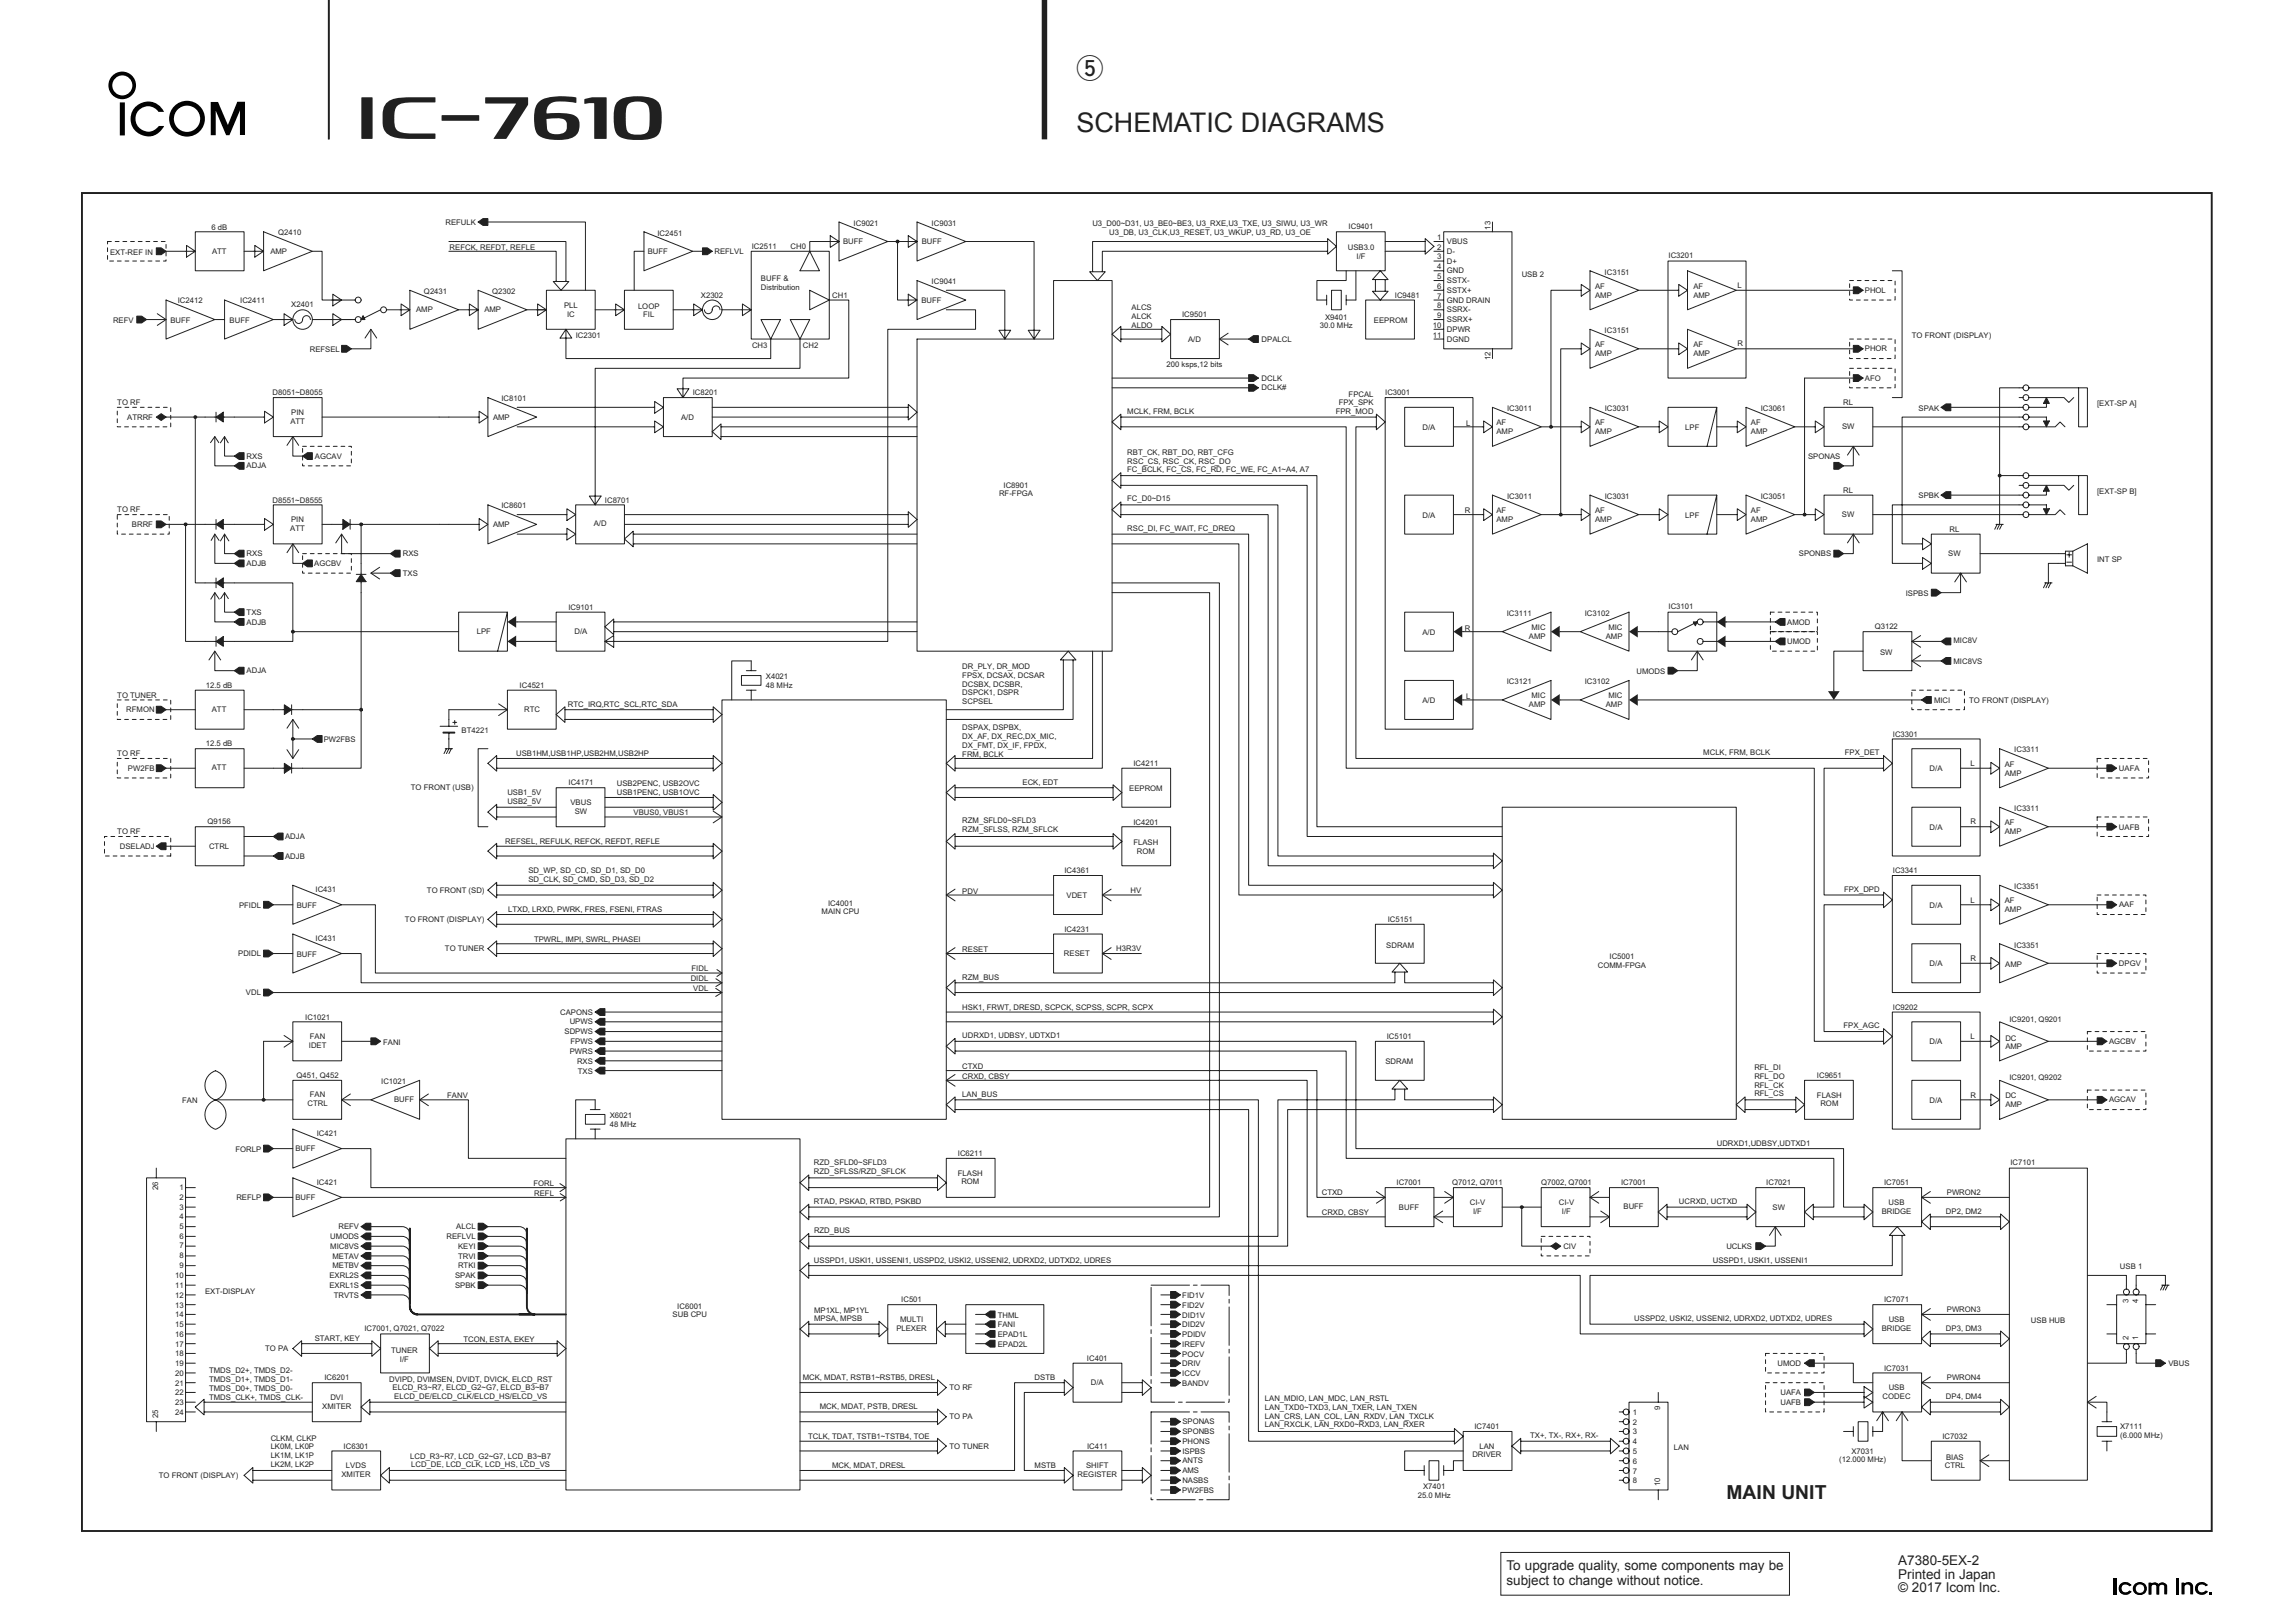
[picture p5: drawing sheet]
<svg xmlns="http://www.w3.org/2000/svg" width="420mm" height="297mm" viewBox="0 0 420 297" stroke-linecap="round" stroke-linejoin="round" font-family="sans-serif">
<defs><g id="words">
<g font-size="4.9" fill="#231f20">
<text x="197" y="14.2">t</text>
<text x="197" y="24.2">SCHEMATIC DIAGRAMS</text>
</g>
<text font-size="3.5" fill="#231f20" x="316" y="274.2">MAIN UNIT</text>
<g font-size="2.5" fill="#231f20">
<text x="275.7" y="287.3">To upgrade quality, some components may be</text>
<text x="347.4" y="286.5">A7380-5EX-2</text>
<text x="275.7" y="290.1">subject to change without notice.</text>
<text x="347.4" y="288.9">Printed in Japan</text>
<text x="347.4" y="291.4">© 2017 Icom Inc.</text>
</g>
<g font-size="1.4" fill="#231f20">
<text x="38.7" y="42">6 dB</text>
<text x="81.5" y="41.1">REFULK</text>
<text x="156.2" y="41.3">IC9021</text>
<text x="170.5" y="41.3">IC9031</text>
<text x="199.9" y="41.4">U3_D00~D31, U3_BE0~BE3, U3_RXE,U3_TXE, U3_SIWU, U3_WR</text>
<text x="246.8" y="41.9">IC9401</text>
<text x="20.1" y="46.6">EXT-REF IN</text>
<text x="38.8" y="46.5">ATT</text>
<text x="49.5" y="46.5">AMP</text>
<text x="50.9" y="43.1">Q2410</text>
<text x="82.3" y="45.7">REFCK, REFDT, REFLE</text>
<text x="118.5" y="46.5">BUFF</text>
<text x="120.3" y="43.1">IC2451</text>
<text x="130.7" y="46.5">REFLVL</text>
<text x="137.6" y="45.6">IC2511</text>
<text x="144.7" y="45.6">CH0</text>
<text x="154.3" y="44.7">BUFF</text>
<text x="168.7" y="44.7">BUFF</text>
<text x="203" y="43">U3_DB, U3_CLK,U3_RESET, U3_WKUP, U3_RD, U3_OE</text>
<text x="246.6" y="45.8">USB3.0</text>
<text x="248.3" y="47.4">I/F</text>
<text x="263" y="47.5">3</text>
<text x="263" y="45.7">2</text>
<text x="263" y="43.9">1</text>
<text x="264.8" y="46.4">D-</text>
<text x="264.8" y="44.7">VBUS</text>
<text x="272.8" y="42" transform="rotate(-90 272.8 42)">13</text>
<text x="305.4" y="47.3">IC3201</text>
<text x="77.6" y="53.8">Q2431</text>
<text x="90.1" y="53.8">Q2302</text>
<text x="139.3" y="51.5">BUFF &amp;</text>
<text x="139.3" y="53.1">Distribution</text>
<text x="170.5" y="52">IC9041</text>
<text x="263" y="52.8">6</text>
<text x="263" y="51.1">5</text>
<text x="263" y="49.3">4</text>
<text x="264.8" y="53.6">SSTX+</text>
<text x="264.8" y="51.8">SSTX-</text>
<text x="264.8" y="50">GND</text>
<text x="264.8" y="48.2">D+</text>
<text x="278.5" y="50.7">USB 2</text>
<text x="291.9" y="52.9">AF</text>
<text x="293.7" y="50.2">IC3151</text>
<text x="309.9" y="52.9">AF</text>
<text x="318" y="52.6">L</text>
<text x="341.3" y="53.6">PHOL</text>
<text x="20.7" y="59">REFV</text>
<text x="31.2" y="59.1">BUFF</text>
<text x="32.5" y="55.5">IC2412</text>
<text x="42" y="59.1">BUFF</text>
<text x="44" y="55.5">IC2411</text>
<text x="53.3" y="56.2">X2401</text>
<text x="76.2" y="57.2">AMP</text>
<text x="88.6" y="57.2">AMP</text>
<text x="103.2" y="56.4">PLL</text>
<text x="103.8" y="58">IC</text>
<text x="116.8" y="56.5">LOOP</text>
<text x="117.7" y="58.1">FIL</text>
<text x="128.3" y="54.5">X2302</text>
<text x="152.3" y="54.5">CH1</text>
<text x="168.6" y="55.4">BUFF</text>
<text x="207.1" y="56.8">ALCS</text>
<text x="207.1" y="58.4">ALCK</text>
<text x="216.3" y="58.1">IC9501</text>
<text x="242.5" y="58.5">X9401</text>
<text x="251.4" y="59">EEPROM</text>
<text x="255.3" y="54.5">IC9481</text>
<text x="262.2" y="60">10</text>
<text x="263" y="58.2">9</text>
<text x="263" y="56.4">8</text>
<text x="263" y="54.6">7</text>
<text x="264.8" y="58.9">SSRX+</text>
<text x="264.8" y="57.2">SSRX-</text>
<text x="264.8" y="55.4">GND DRAIN</text>
<text x="291.9" y="54.5">AMP</text>
<text x="309.9" y="54.5">AMP</text>
<text x="56.7" y="64.4">REFSEL</text>
<text x="105.4" y="61.8">IC2301</text>
<text x="137.6" y="63.6">CH3</text>
<text x="146.9" y="63.6">CH2</text>
<text x="207.1" y="60">ALDO</text>
<text x="217.4" y="62.6">A/D</text>
<text x="230.9" y="62.5">DPALCL</text>
<text x="241.5" y="60.1">30.0 MHz</text>
<text x="262.2" y="61.8">11</text>
<text x="264.8" y="60.7">DPWR</text>
<text x="264.8" y="62.5">DGND</text>
<text x="272.8" y="65.9" transform="rotate(-90 272.8 65.9)">12</text>
<text x="291.9" y="63.5">AF</text>
<text x="291.9" y="65.1">AMP</text>
<text x="293.7" y="60.9">IC3151</text>
<text x="309.9" y="63.5">AF</text>
<text x="309.9" y="65.1">AMP</text>
<text x="318" y="63.3">R</text>
<text x="341.3" y="64.3">PHOR</text>
<text x="349.9" y="61.8">TO FRONT (DISPLAY)</text>
<text x="213.5" y="67.2">200 ksps,12 bits</text>
<text x="230.9" y="71.5">DCLK#</text>
<text x="230.9" y="69.7">DCLK</text>
<text x="341.3" y="69.7">AFO</text>
<text x="21.5" y="74.1">TO RF</text>
<text x="23.3" y="76.8">ATRRF</text>
<text x="49.9" y="72.3">D8051~D8055</text>
<text x="53.1" y="77.5">ATT</text>
<text x="53.3" y="75.9">PIN</text>
<text x="90.2" y="76.9">AMP</text>
<text x="91.8" y="73.3">IC8101</text>
<text x="124.6" y="76.8">A/D</text>
<text x="126.8" y="72.3">IC8201</text>
<text x="206.3" y="75.8">MCLK, FRM, BCLK</text>
<text x="244.5" y="75.8">FPR_MOD</text>
<text x="245" y="74.2">FPX_SPK</text>
<text x="246.8" y="72.6">FPCAL</text>
<text x="253.5" y="72.2">IC3001</text>
<text x="268.3" y="77.9">L</text>
<text x="273.9" y="77.8">AF</text>
<text x="275.8" y="75.2">IC3011</text>
<text x="291.9" y="77.8">AF</text>
<text x="293.7" y="75.2">IC3031</text>
<text x="320.4" y="77.8">AF</text>
<text x="322.2" y="75.2">IC3061</text>
<text x="337.3" y="74.1">RL</text>
<text x="351.1" y="75.1">SPAK</text>
<text x="383.8" y="74.3">[EXT-SP A]</text>
<text x="45.1" y="83.9">RXS</text>
<text x="57.6" y="83.9">AGCAV</text>
<text x="206.3" y="83.2">RBT_CK, RBT_DO, RBT_CFG</text>
<text x="260.3" y="78.7">D/A</text>
<text x="273.9" y="79.4">AMP</text>
<text x="291.9" y="79.4">AMP</text>
<text x="308.4" y="78.7">LPF</text>
<text x="320.4" y="79.4">AMP</text>
<text x="337.1" y="78.6">SW</text>
<text x="45.1" y="85.7">ADJA</text>
<text x="183.7" y="89.3">IC8901</text>
<text x="206.3" y="84.8">RSC_CS, RSC_CK, RSC_DO</text>
<text x="206.3" y="86.4">FC_BCLK, FC_CS, FC_RD, FC_WE, FC_A1~A4, A7</text>
<text x="330.9" y="84">SPONAS</text>
<text x="21.5" y="93.8">TO RF</text>
<text x="49.9" y="92">D8551~D8555</text>
<text x="53.3" y="95.5">PIN</text>
<text x="91.8" y="93">IC8601</text>
<text x="110.7" y="92">IC8701</text>
<text x="182.8" y="90.8">RF-FPGA</text>
<text x="206.3" y="91.6">FC_D0~D15</text>
<text x="260.3" y="94.7">D/A</text>
<text x="268.1" y="94">R</text>
<text x="273.9" y="93.9">AF</text>
<text x="273.9" y="95.5">AMP</text>
<text x="275.8" y="91.3">IC3011</text>
<text x="291.9" y="93.9">AF</text>
<text x="291.9" y="95.5">AMP</text>
<text x="293.7" y="91.3">IC3031</text>
<text x="308.4" y="94.9">LPF</text>
<text x="320.4" y="93.9">AF</text>
<text x="320.4" y="95.5">AMP</text>
<text x="322.2" y="91.3">IC3051</text>
<text x="337.1" y="94.7">SW</text>
<text x="337.3" y="90.2">RL</text>
<text x="351.1" y="91.2">SPBK</text>
<text x="383.8" y="90.4">[EXT-SP B]</text>
<text x="24.2" y="96.4">BRRF</text>
<text x="45.1" y="101.8">RXS</text>
<text x="53.1" y="97.1">ATT</text>
<text x="73.7" y="101.8">RXS</text>
<text x="90.2" y="96.5">AMP</text>
<text x="108.7" y="96.3">A/D</text>
<text x="206.3" y="97.1">RSC_DI, FC_WAIT, FC_DREQ</text>
<text x="329.2" y="101.8">SPONBS</text>
<text x="356.5" y="101.8">SW</text>
<text x="356.8" y="97.3">RL</text>
<text x="45.1" y="103.6">ADJB</text>
<text x="57.5" y="103.6">AGCBV</text>
<text x="73.7" y="105.4">TXS</text>
<text x="383.8" y="102.9">INT SP</text>
<text x="45.1" y="112.5">TXS</text>
<text x="104" y="111.6">IC9101</text>
<text x="275.7" y="112.7">IC3111</text>
<text x="290" y="112.7">IC3102</text>
<text x="305.4" y="111.5">IC3101</text>
<text x="348.8" y="109">ISPBS</text>
<text x="45.1" y="114.3">ADJB</text>
<text x="87.3" y="116.1">LPF</text>
<text x="105.1" y="116">D/A</text>
<text x="260.3" y="116.2">A/D</text>
<text x="268.1" y="115.4">R</text>
<text x="279.8" y="116.9">AMP</text>
<text x="280.3" y="115.3">MIC</text>
<text x="293.9" y="116.9">AMP</text>
<text x="294.3" y="115.3">MIC</text>
<text x="327.1" y="117.9">UMOD</text>
<text x="327.1" y="114.3">AMOD</text>
<text x="343.1" y="115.2">Q3122</text>
<text x="344.1" y="119.8">SW</text>
<text x="357.5" y="117.7">MIC8V</text>
<text x="37.7" y="125.9">12.5 dB</text>
<text x="45.1" y="123.2">ADJA</text>
<text x="95.1" y="125.9">IC4521</text>
<text x="140.2" y="124.3">X4021</text>
<text x="140.2" y="125.9">48 MHz</text>
<text x="176.1" y="122.5">DR_PLY, DR_MOD</text>
<text x="176.1" y="124.1">FPSX, DCSAX, DCSAR</text>
<text x="176.1" y="125.6">DCSBX, DCSBR,</text>
<text x="275.7" y="125.2">IC3121</text>
<text x="290" y="125.2">IC3102</text>
<text x="299.5" y="123.3">UMODS</text>
<text x="357.5" y="121.5">MIC8VS</text>
<text x="21.5" y="127.7">TO TUNER</text>
<text x="23.1" y="130.4">RFMON</text>
<text x="38.8" y="130.2">ATT</text>
<text x="95.9" y="130.4">RTC</text>
<text x="103.9" y="129.4">RTC_IRQ,RTC_SCL,RTC_SDA</text>
<text x="176.1" y="127.2">DSPCK1, DSPR</text>
<text x="176.1" y="128.8">SCPSEL</text>
<text x="260.3" y="128.6">A/D</text>
<text x="268.3" y="127.9">L</text>
<text x="279.8" y="129.3">AMP</text>
<text x="280.3" y="127.8">MIC</text>
<text x="293.9" y="129.3">AMP</text>
<text x="294.3" y="127.8">MIC</text>
<text x="353.9" y="128.7">MICI</text>
<text x="360.4" y="128.7">TO FRONT (DISPLAY)</text>
<text x="37.7" y="136.6">12.5 dB</text>
<text x="59.3" y="135.8">PW2FBS</text>
<text x="84.5" y="134.1">BT4221</text>
<text x="176.1" y="133.7">DSPAX, DSPBX,</text>
<text x="176.1" y="135.3">DX_AF, DX_REC,DX_MIC,</text>
<text x="176.1" y="136.9">DX_FMT, DX_IF, FPDX,</text>
<text x="346.4" y="134.8">IC3301</text>
<text x="368.6" y="137.7">IC3311</text>
<text x="21.5" y="138.4">TO RF</text>
<text x="23.4" y="141.1">PW2FB</text>
<text x="38.8" y="140.9">ATT</text>
<text x="94.5" y="138.3">USB1HM,USB1HP,USB2HM,USB2HP</text>
<text x="104" y="143.7">IC4171</text>
<text x="112.9" y="143.9">USB2PENC, USB2OVC</text>
<text x="176.1" y="138.4">FRM, BCLK</text>
<text x="187.1" y="143.7">ECK, EDT</text>
<text x="207.4" y="140.2">IC4211</text>
<text x="311.7" y="138.2">MCLK, FRM, BCLK</text>
<text x="337.6" y="138.2">FPX_DET</text>
<text x="353.1" y="141.1">D/A</text>
<text x="360.6" y="140.2">L</text>
<text x="366.9" y="140.3">AF</text>
<text x="366.9" y="141.9">AMP</text>
<text x="387.8" y="141.1">UAFA</text>
<text x="75.2" y="144.5">TO FRONT (USB)</text>
<text x="92.9" y="145.5">USB1_5V</text>
<text x="92.9" y="147.1">USB2_5V</text>
<text x="104.4" y="147.3">VBUS</text>
<text x="105.2" y="148.9">SW</text>
<text x="112.9" y="145.5">USB1PENC, USB1OVC</text>
<text x="116" y="149.1">VBUS0, VBUS1</text>
<text x="206.6" y="144.7">EEPROM</text>
<text x="368.6" y="148.4">IC3311</text>
<text x="21.5" y="152.7">TO RF</text>
<text x="21.9" y="155.3">DSELADJ</text>
<text x="38" y="150.9">Q9156</text>
<text x="38.3" y="155.3">CTRL</text>
<text x="52.2" y="153.6">ADJA</text>
<text x="92.5" y="154.4">REFSEL, REFULK, REFCK, REFDT, REFLE</text>
<text x="176.1" y="150.6">RZM_SFLD0~SFLD3</text>
<text x="176.1" y="152.2">RZM_SFLSS, RZM_SFLCK</text>
<text x="207.4" y="150.9">IC4201</text>
<text x="207.4" y="154.7">FLASH</text>
<text x="353.1" y="151.9">D/A</text>
<text x="360.6" y="150.9">R</text>
<text x="366.9" y="151">AF</text>
<text x="366.9" y="152.6">AMP</text>
<text x="387.8" y="151.9">UAFB</text>
<text x="52.2" y="157.1">ADJB</text>
<text x="96.7" y="159.8">SD_WP, SD_CD, SD_D1, SD_D0</text>
<text x="96.7" y="161.4">SD_CLK, SD_CMD, SD_D3, SD_D2</text>
<text x="194.8" y="159.8">IC4361</text>
<text x="208.1" y="156.2">ROM</text>
<text x="346.4" y="159.8">IC3341</text>
<text x="43.7" y="166.2">PFIDL</text>
<text x="54.3" y="166.2">BUFF</text>
<text x="57.8" y="163.3">IC431</text>
<text x="78.1" y="163.4">TO FRONT (SD)</text>
<text x="93" y="166.9">LTXD, LRXD, PWRK, FRES, FSENI, FTRAS</text>
<text x="150.4" y="167.3">MAIN CPU</text>
<text x="151.5" y="165.7">IC4001</text>
<text x="176.1" y="163.6">PDV</text>
<text x="195.2" y="164.3">VDET</text>
<text x="206.9" y="163.4">HV</text>
<text x="337.5" y="163.2">FPX_DPD</text>
<text x="353.1" y="166.1">D/A</text>
<text x="360.6" y="165.2">L</text>
<text x="366.9" y="165.3">AF</text>
<text x="366.9" y="166.9">AMP</text>
<text x="368.6" y="162.7">IC3351</text>
<text x="387.8" y="166">AAF</text>
<text x="57.8" y="172.2">IC431</text>
<text x="74.1" y="168.7">TO FRONT (DISPLAY)</text>
<text x="97.7" y="172.3">TPWRL, IMPI, SWRL, PHASEI</text>
<text x="194.8" y="170.5">IC4231</text>
<text x="253.7" y="173.5">SDRAM</text>
<text x="254" y="168.7">IC5151</text>
<text x="368.6" y="173.4">IC3351</text>
<text x="43.6" y="175">PDIDL</text>
<text x="54.3" y="175.1">BUFF</text>
<text x="81.4" y="174.1">TO TUNER</text>
<text x="126.4" y="179.5">DIDL</text>
<text x="126.6" y="177.7">FIDL</text>
<text x="176.1" y="174.3">RESET</text>
<text x="176.1" y="179.4">RZM_BUS</text>
<text x="194.7" y="174.9">RESET</text>
<text x="204.3" y="174.1">H3R3V</text>
<text x="292.4" y="177.1">COMM-FPGA</text>
<text x="294.6" y="175.5">IC5001</text>
<text x="353.1" y="176.8">D/A</text>
<text x="360.6" y="175.9">R</text>
<text x="367" y="177">AMP</text>
<text x="387.8" y="176.8">DPGV</text>
<text x="45" y="182.1">VDL</text>
<text x="102.5" y="185.6">CAPONS</text>
<text x="126.9" y="181.3">VDL</text>
<text x="176.1" y="184.8">HSK1, FRWT, DRESD, SCPCK, SCPSS, SCPR, SCPX</text>
<text x="346.4" y="184.8">IC9202</text>
<text x="55.9" y="186.6">IC1021</text>
<text x="56.5" y="191.7">IDET</text>
<text x="56.7" y="190.1">FAN</text>
<text x="70.1" y="191.1">FANI</text>
<text x="103.3" y="189.3">SDPWS</text>
<text x="104.3" y="187.5">UPWS</text>
<text x="104.4" y="191.1">FPWS</text>
<text x="176.1" y="190">UDRXD1, UDBSY, UDTXD1</text>
<text x="253.8" y="190.1">IC5101</text>
<text x="337.4" y="188.2">FPX_AGC</text>
<text x="353.1" y="191.1">D/A</text>
<text x="360.6" y="190.1">L</text>
<text x="367" y="190.4">DC</text>
<text x="367.7" y="187">IC9201, Q9201</text>
<text x="386" y="191">AGCBV</text>
<text x="54.3" y="197.3">Q451, Q452</text>
<text x="104.3" y="192.9">PWRS</text>
<text x="105.6" y="194.7">RXS</text>
<text x="105.8" y="196.5">TXS</text>
<text x="176.1" y="197.5">CRXD, CBSY</text>
<text x="176.1" y="195.7">CTXD</text>
<text x="253.5" y="194.7">SDRAM</text>
<text x="321.1" y="195.8">RFL_DI</text>
<text x="321.1" y="197.4">RFL_DO</text>
<text x="332.5" y="197.3">IC9651</text>
<text x="367" y="192">AMP</text>
<text x="367.7" y="197.7">IC9201, Q9202</text>
<text x="33.3" y="201.8">FAN</text>
<text x="56.3" y="202.3">CTRL</text>
<text x="56.7" y="200.7">FAN</text>
<text x="69.8" y="198.3">IC1021</text>
<text x="72.1" y="201.7">BUFF</text>
<text x="81.8" y="200.8">FANV</text>
<text x="176.1" y="200.7">LAN_BUS</text>
<text x="321.1" y="199">RFL_CK</text>
<text x="321.1" y="200.6">RFL_CS</text>
<text x="332.5" y="200.9">FLASH</text>
<text x="333.1" y="202.4">ROM</text>
<text x="353.1" y="201.8">D/A</text>
<text x="360.6" y="200.8">R</text>
<text x="367" y="201">DC</text>
<text x="367" y="202.6">AMP</text>
<text x="386" y="201.7">AGCAV</text>
<text x="58" y="207.9">IC421</text>
<text x="111.6" y="204.6">X6021</text>
<text x="111.6" y="206.2">48 MHz</text>
<text x="314.2" y="209.7">UDRXD1,UDBSY,UDTXD1</text>
<text x="43.1" y="210.9">FORLP</text>
<text x="54.1" y="210.7">BUFF</text>
<text x="149" y="213.3">RZD_SFLD0~SFLD3</text>
<text x="149" y="214.9">RZD_SFLSS/RZD_SFLCK</text>
<text x="175.3" y="211.6">IC6211</text>
<text x="175.3" y="215.1">FLASH</text>
<text x="367.9" y="213.2">IC7101</text>
<text x="29" y="217.8" transform="rotate(-90 29 217.8)">26</text>
<text x="32.9" y="217.8">1</text>
<text x="32.9" y="219.5">2</text>
<text x="32.9" y="221.3">3</text>
<text x="43.3" y="219.6">REFLP</text>
<text x="54.1" y="219.6">BUFF</text>
<text x="58" y="216.8">IC421</text>
<text x="97.6" y="217">FORL</text>
<text x="97.8" y="218.8">REFL</text>
<text x="149" y="220.3">RTAD, PSKAD, RTBD, PSKBD</text>
<text x="175.9" y="216.7">ROM</text>
<text x="241.9" y="218.7">CTXD</text>
<text x="255.6" y="216.9">IC7001</text>
<text x="256" y="221.5">BUFF</text>
<text x="265.8" y="216.9">Q7012, Q7011</text>
<text x="269" y="220.6">CI-V</text>
<text x="282" y="216.8">Q7002, Q7001</text>
<text x="285.3" y="220.6">CI-V</text>
<text x="296.7" y="216.9">IC7001</text>
<text x="297.1" y="221.3">BUFF</text>
<text x="307.3" y="220.3">UCRXD, UCTXD</text>
<text x="323.2" y="216.9">IC7021</text>
<text x="324.4" y="221.4">SW</text>
<text x="344.8" y="216.9">IC7051</text>
<text x="345.6" y="220.5">USB</text>
<text x="356.3" y="218.6">PWRON2</text>
<text x="32.9" y="223.1">4</text>
<text x="32.9" y="224.9">5</text>
<text x="32.9" y="226.7">6</text>
<text x="60.4" y="226.7">UMODS</text>
<text x="61.9" y="225">REFV</text>
<text x="81.7" y="226.7">REFLVL</text>
<text x="83.5" y="225">ALCL</text>
<text x="149" y="225.7">RZD_BUS</text>
<text x="241.9" y="222.3">CRXD, CBSY</text>
<text x="269.6" y="222.2">I/F</text>
<text x="285.9" y="222.2">I/F</text>
<text x="344.4" y="222.1">BRIDGE</text>
<text x="356.1" y="222.2">DP2, DM2</text>
<text x="32.1" y="233.9">10</text>
<text x="32.9" y="228.5">7</text>
<text x="32.9" y="230.2">8</text>
<text x="32.9" y="232.1">9</text>
<text x="60.3" y="233.9">EXRL2S</text>
<text x="60.4" y="228.5">MIC8VS</text>
<text x="60.8" y="232.1">METBV</text>
<text x="60.8" y="230.3">METAV</text>
<text x="83.3" y="233.9">SPAK</text>
<text x="83.8" y="228.5">KEYI</text>
<text x="83.8" y="230.3">TRVI</text>
<text x="83.8" y="232.1">RTKI</text>
<text x="149" y="231.1">USSPD1, USKI1, USSENI1, USSPD2, USKI2, USSENI2, UDRXD2, UDTXD2, UDRES</text>
<text x="286.1" y="228.6">CIV</text>
<text x="313.5" y="231.1">USSPD1, USKI1, USSENI1</text>
<text x="315.9" y="228.6">UCLKS</text>
<text x="388" y="232.3">USB 1</text>
<text x="32.1" y="235.7">11</text>
<text x="32.1" y="237.5">12</text>
<text x="32.1" y="239.3">13</text>
<text x="37.5" y="236.7">EXT-DISPLAY</text>
<text x="60.3" y="235.7">EXRL1S</text>
<text x="61.1" y="237.4">TRVTS</text>
<text x="83.3" y="235.7">SPBK</text>
<text x="124" y="239.5">IC6001</text>
<text x="164.9" y="238.3">IC501</text>
<text x="216.4" y="239.3">FID2V</text>
<text x="216.4" y="237.5">FID1V</text>
<text x="344.8" y="238.3">IC7071</text>
<text x="389.5" y="238.5" transform="rotate(-90 389.5 238.5)">3</text>
<text x="391.3" y="238.5" transform="rotate(-90 391.3 238.5)">4</text>
<text x="32.1" y="241.1">14</text>
<text x="32.1" y="242.9">15</text>
<text x="32.1" y="244.6">16</text>
<text x="57.6" y="245.4">START, KEY</text>
<text x="66.7" y="243.6">IC7001, Q7021, Q7022</text>
<text x="84.8" y="245.5">TCON, ESTA, EKEY</text>
<text x="123.1" y="241.1">SUB CPU</text>
<text x="149" y="240.2">MP1XL, MP1YL</text>
<text x="149" y="241.8">MPSA, MPSB</text>
<text x="164" y="243.5">PLEXER</text>
<text x="164.7" y="241.9">MULTI</text>
<text x="182.6" y="241.1">THML</text>
<text x="182.6" y="242.9">FANI</text>
<text x="182.6" y="244.7">EPAD1L</text>
<text x="216.4" y="241.1">DID1V</text>
<text x="216.4" y="244.7">PDIDV</text>
<text x="216.4" y="242.9">DID2V</text>
<text x="299.1" y="241.8">USSPD2, USKI2, USSENI2, UDRXD2, UDTXD2, UDRES</text>
<text x="344.4" y="243.5">BRIDGE</text>
<text x="345.6" y="241.9">USB</text>
<text x="356.1" y="243.6">DP3, DM3</text>
<text x="356.3" y="240">PWRON3</text>
<text x="371.7" y="242.1">USB HUB</text>
<text x="389.5" y="245.2" transform="rotate(-90 389.5 245.2)">2</text>
<text x="391.3" y="245.2" transform="rotate(-90 391.3 245.2)">1</text>
<text x="32.1" y="246.4">17</text>
<text x="32.1" y="248.2">18</text>
<text x="32.1" y="250">19</text>
<text x="32.1" y="251.8">20</text>
<text x="38.3" y="251.3">TMDS_D2+, TMDS_D2-</text>
<text x="48.5" y="247.3">TO PA</text>
<text x="71.6" y="247.7">TUNER</text>
<text x="73.2" y="249.3">I/F</text>
<text x="182.6" y="246.5">EPAD2L</text>
<text x="198.9" y="249">IC401</text>
<text x="216.4" y="251.8">ICCV</text>
<text x="216.4" y="250">DRIV</text>
<text x="216.4" y="246.5">IREFV</text>
<text x="216.4" y="248.3">POCV</text>
<text x="325.3" y="249.9">UMOD</text>
<text x="344.8" y="250.8">IC7031</text>
<text x="396.8" y="250">VBUS</text>
<text x="32.1" y="253.6">21</text>
<text x="32.1" y="255.4">22</text>
<text x="32.1" y="257.1">23</text>
<text x="38.3" y="252.9">TMDS_D1+, TMDS_D1-</text>
<text x="38.3" y="254.5">TMDS_D0+, TMDS_D0-</text>
<text x="38.3" y="256.1">TMDS_CLK+, TMDS_CLK-</text>
<text x="59" y="257.8">XMITER</text>
<text x="59.4" y="252.6">IC6201</text>
<text x="60.5" y="256.2">DVI</text>
<text x="71.2" y="252.8">DVIPD, DVIMSEN, DVIDT, DVICK, ELCD_RST</text>
<text x="71.9" y="254.4">ELCD_R3~R7, ELCD_G2~G7, ELCD_B3~B7</text>
<text x="72.2" y="256">ELCD_DE/ELCD_CLK/ELCD_HS/ELCD_VS</text>
<text x="146.9" y="252.5">MCK, MDAT, RSTB1~RSTB5, DRESL</text>
<text x="150" y="257.9">MCK, MDAT, PSTB, DRESL</text>
<text x="173.8" y="254.4">TO RF</text>
<text x="189.3" y="252.6">DSTB</text>
<text x="199.6" y="253.4">D/A</text>
<text x="216.4" y="253.6">BANDV</text>
<text x="231.5" y="256.4">LAN_MDIO, LAN_MDC, LAN_RSTL</text>
<text x="325.8" y="255.3">UAFA</text>
<text x="325.8" y="257.1">UAFB</text>
<text x="344.5" y="256">CODEC</text>
<text x="345.6" y="254.4">USB</text>
<text x="356.1" y="256.1">DP4, DM4</text>
<text x="356.3" y="252.5">PWRON4</text>
<text x="29" y="259.6" transform="rotate(-90 29 259.6)">25</text>
<text x="32.1" y="258.9">24</text>
<text x="49.5" y="263.6">CLKM, CLKP</text>
<text x="147.9" y="263.2">TCLK, TDAT, TSTB1~TSTB4, TOE</text>
<text x="173.8" y="259.7">TO PA</text>
<text x="216.4" y="260.6">SPONAS</text>
<text x="216.4" y="262.4">SPONBS</text>
<text x="231.5" y="258">LAN_TXD0~TXD3, LAN_TXER, LAN_TXEN</text>
<text x="231.5" y="259.6">LAN_CRS, LAN_COL, LAN_RXDV, LAN_TXCLK</text>
<text x="231.5" y="261.2">LAN_RXCLK, LAN_RXD0~RXD3, LAN_RXER</text>
<text x="269.8" y="261.5">IC7401</text>
<text x="280" y="263.2">TX+, TX-, RX+, RX-</text>
<text x="298.8" y="258.9">1</text>
<text x="298.8" y="260.7">2</text>
<text x="298.8" y="262.5">3</text>
<text x="303.8" y="258.1" transform="rotate(-90 303.8 258.1)">9</text>
<text x="355.5" y="263.3">IC7032</text>
<text x="388" y="261.5">X7111</text>
<text x="388" y="263.1">(6.000 MHz)</text>
<text x="49.5" y="265.2">LK0M, LK0P</text>
<text x="49.5" y="266.8">LK1M, LK1P</text>
<text x="49.5" y="268.4">LK2M, LK2P</text>
<text x="62.9" y="265.1">IC6301</text>
<text x="63.3" y="268.7">LVDS</text>
<text x="75.1" y="266.9">LCD_R3~R7, LCD_G2~G7, LCD_B3~B7</text>
<text x="75.3" y="268.5">LCD_DE, LCD_CLK, LCD_HS, LCD_VS</text>
<text x="152.3" y="268.6">MCK, MDAT, DRESL</text>
<text x="173.8" y="265.1">TO TUNER</text>
<text x="189.3" y="268.7">MSTB</text>
<text x="198.8" y="268.7">SHIFT</text>
<text x="198.9" y="265.1">IC411</text>
<text x="216.4" y="264.2">PHONS</text>
<text x="216.4" y="266">ISPBS</text>
<text x="216.4" y="267.8">ANTS</text>
<text x="216.4" y="269.6">AMS</text>
<text x="269.4" y="266.7">DRIVER</text>
<text x="270.7" y="265.1">LAN</text>
<text x="298.8" y="264.3">4</text>
<text x="298.8" y="266.1">5</text>
<text x="298.8" y="267.9">6</text>
<text x="298.8" y="269.6">7</text>
<text x="306.3" y="265.3">LAN</text>
<text x="336.6" y="267.6">(12.000 MHz)</text>
<text x="338.8" y="266">X7031</text>
<text x="355.9" y="268.7">CTRL</text>
<text x="356.2" y="267.1">BIAS</text>
<text x="29.1" y="270.5">TO FRONT (DISPLAY)</text>
<text x="62.5" y="270.3">XMITER</text>
<text x="197.2" y="270.3">REGISTER</text>
<text x="216.4" y="273.1">PW2FBS</text>
<text x="216.4" y="271.4">NASBS</text>
<text x="259.4" y="274">25.0 MHz</text>
<text x="260.4" y="272.4">X7401</text>
<text x="298.8" y="271.4">8</text>
<text x="303.8" y="272" transform="rotate(-90 303.8 272)">10</text>
</g>
</g></defs>
<g fill="#000">
<path d="M21.9 18.7h.9v6.1h-.9zM38.6 18.7h1.3l1.8 4.2 1.7-4.3h1.4v6.1h-.9v-4.5l-1.9 4.5h-.6l-1.9-4.5v4.5h-.9zM24.6 19.8a3.2 3.2 0 0 1 5.4 .7h-1a2.32 2.32 0 0 0-3.5-.4 2.32 2.32 0 0 0 .1 3.5 2.32 2.32 0 0 0 3.5-.5h.9a3.2 3.2 0 0 1-4.5 1.4 3.2 3.2 0 0 1-.9-4.7zM386.8 288.8h.5v2.9h-.5zM390.6 290a1.24 1.24 0 0 1 1.7-.3 1.24 1.24 0 0 1 .3 1.8 1.24 1.24 0 0 1-1.8 .1 1.14 1.14 0 0 1-.2-1.6zM398.2 288.8h.5v2.9h-.5zM399.2 289.6h.5v.2a.95 .95 0 0 1 1-.3 .95 .95 0 0 1 .6 .8v1.4h-.5v-1.4l-.2-.3a.63 .63 0 0 0-.8 .2l-.1 1.5h-.5zM402 289.8a1.38 1.38 0 0 1 2 .3l-.4 .2a.79 .79 0 0 0-1-.4 .79 .79 0 0 0-.4 1.1 .79 .79 0 0 0 1 .4l.5-.3 .3 .2a1.22 1.22 0 0 1-1.7 .3 1.22 1.22 0 0 1-.3-1.8zM404.3 291.3h.5v.4h-.5z"/>
<path d="M19.8 15.6a2.55 2.55 0 0 0 5.1 0 2.55 2.55 0 0 0-5.1 0zM20.5 15.6a1.85 1.85 0 0 1 3.7 0 1.85 1.85 0 0 1-3.7 0z"/>
<path d="M30.9 21.7a3.3 3.3 0 0 0 6.6 0 3.3 3.3 0 0 0-6.6 0zM31.8 21.7a2.4 2.4 0 0 1 4.8 0 2.4 2.4 0 0 1-4.8 0z"/>
</g>
<circle cx="391.6" cy="290.7" r=".78" fill="#fff"/>
<path d="M386.8 288.8h.5v2.9h-.5zM388.1 289.8a1.38 1.38 0 0 1 1.9 .3l-.3 .2a.79 .79 0 0 0-1.1-.4 .79 .79 0 0 0-.3 1.1 .79 .79 0 0 0 1 .4l.4-.3 .3 .2a1.22 1.22 0 0 1-1.7 .3 1.22 1.22 0 0 1-.2-1.8zM390.6 290a1.24 1.24 0 0 1 1.8-.3 1.24 1.24 0 0 1 .2 1.8 1.24 1.24 0 0 1-1.8 .1 1.14 1.14 0 0 1-.2-1.6zM393.2 289.6h.5v.2l.3-.2a.89 .89 0 0 1 1 .3 .97 .97 0 0 1 1.2-.1 .97 .97 0 0 1 .4 1.2l-.1 .7h-.4v-1.4a.52 .52 0 0 0-.5-.3 .52 .52 0 0 0-.5 .3v1.5h-.5v-1.5l-.1-.2-.3-.1-.4 .1-.1 .2v1.5h-.5zM398.2 288.8h.5v2.9h-.5zM399.3 289.6h.5v.2a.95 .95 0 0 1 .9-.3 .95 .95 0 0 1 .7 .8v1.4h-.5v-1.4l-.2-.3a.63 .63 0 0 0-.9 .2v1.5h-.5zM402.1 289.8a1.38 1.38 0 0 1 2 .3l-.4 .2a.79 .79 0 0 0-1.1-.4 .79 .79 0 0 0-.3 1.1 .79 .79 0 0 0 1 .4l.4-.3 .4 .2a1.22 1.22 0 0 1-1.8 .3 1.22 1.22 0 0 1-.2-1.8zM404.4 291.3h.4v.4h-.4z" fill="#000"/>
<path d="M274.7 284.1h52.8v7.8h-52.8z" fill="none" stroke="#231f20" stroke-width=".18"/>
<circle cx="391.6" cy="290.7" r=".78" fill="#fff"/>
<path d="M388.1 289.8a1.38 1.38 0 0 1 2 .3l-.4 .2a.79 .79 0 0 0-1-.4 .79 .79 0 0 0-.4 1.1 .79 .79 0 0 0 1 .4l.5-.3 .3 .2a1.22 1.22 0 0 1-1.8 .3 1.22 1.22 0 0 1-.2-1.8zM393.3 289.6h.4v.2l.4-.2a.89 .89 0 0 1 .9 .3 .97 .97 0 0 1 1.3-.1 .97 .97 0 0 1 .3 1.2v.7h-.5v-1.4a.52 .52 0 0 0-.5-.3 .52 .52 0 0 0-.4 .3v1.5h-.5v-1.5l-.1-.2-.4-.1-.3 .1-.2 .2v1.5h-.4z" fill="#000"/>
<path d="M60.1 -.1v25.6" fill="none" stroke="#231f20" stroke-width=".3"/>
<path d="M191.1 -.1v25.6" fill="none" stroke="#231f20" stroke-width="1" stroke-linecap="butt"/>
<path d="M66.2 17.8l-.1 7.5 .1 .1h1.9l.1-.1v-7.4l-.1-.1zM80.8 21.1v.9l.1 .1h6.7l.1-.1v-.8l-.1-.1zM70.7 18.8l-.3 .6a7 7 0 0 0 0 4.6 4.9 4.9 0 0 0 4.3 1.4h4.9l.1-.1v-.8l-.1-.1h-4a4.2 4.2 0 0 1-3-.6 5.1 5.1 0 0 1-.2-4.1 2.29 2.29 0 0 1 2.2-.9l5-.1 .1-.1v-.7l-.1-.1h-5a5.9 5.9 0 0 0-3.9 1zM88.8 17.8v1l.1 .1 5.5 .1-4.1 6.4h2.3l4-6.1v-1.5zM98.7 18.5a8.4 8.4 0 0 1 5-.9l1.8 .3v.8l-.1 .1a9.5 9.5 0 0 0-4.5 .1 1.73 1.73 0 0 0-.8 1.9 13.1 13.1 0 0 1 5 .3 1.78 1.78 0 0 1 .9 2.1 2.17 2.17 0 0 1-1.6 2.1 7.3 7.3 0 0 1-5.8-.5 4.6 4.6 0 0 1-.8-3.8 3.4 3.4 0 0 1 .9-2.5zM100 21.8l.1 1.7a1.09 1.09 0 0 0 1 1 2.62 2.62 0 0 0 2.5-.6 1.47 1.47 0 0 0-1.1-2.3zM107 18.2v.8l.9-.1h.7l.1 .1 .1 6.4h2.2v-7.6h-2.7zM113 18.6a6.9 6.9 0 0 1 5.3-.9 2.72 2.72 0 0 1 2.8 2.8v1a5.2 5.2 0 0 1-.7 3.2 7 7 0 0 1-4.7 .9l-.9-.1a2.41 2.41 0 0 1-2.4-2.3l-.1-.8a7 7 0 0 1 .5-3.5zM115.1 19a1.84 1.84 0 0 0-.6 1.5v1.6a2.85 2.85 0 0 0 .6 2.2 4.2 4.2 0 0 0 3.2 0 1.78 1.78 0 0 0 .6-1.5v-1.5a3 3 0 0 0-.6-2.3 3.5 3.5 0 0 0-3.2 0z" fill="#231f20"/>
<g fill="none" stroke="#231f20" stroke-width=".18">
<path d="M317.8 78.1h.1M317.9 77l1.6 1.1-1.6 1.1zM317.8 94.2h.1M317.9 93.1l1.6 1.1-1.6 1zM110.7 114.7l1.6-1.4v2.8zM112.3 115.6h.2M112.3 113.8h.2M89.3 148.6l1.6-1.4v2.8zM90.9 147.7h.2M90.9 149.5h.2M130.3 145.9h.2M130.3 147.7h.2"/>
<path d="M130.5 145.4l1.6 1.4-1.6 1.5zM101.8 245.9h.2M101.8 247.7h.2M102 245.4l1.6 1.4-1.6 1.4zM258.9 269.1h1.7M260.6 268.2v1.8M261.5 267.3h1.8v3.6h-1.8zM264.2 269.1h1.8M264.2 268.2v1.8M266 261.9h.2M266 263.7h.2M266.2 261.4l1.6 1.4-1.6 1.5z"/>
<path d="M267.8 261.9h8.9v7.2h-8.9zM276.7 264.6l1.6-1.4v2.9zM278.3 263.7h.2M278.3 265.5h.2M294.5 263.7h.2M294.5 265.5h.2M294.7 263.2l1.6 1.4-1.6 1.5z"/>
</g>
<path d="M92.9 113.8l1.6-1.1v2.2z" fill="#231f20"/>
<path d="M94.5 113.8h.1" fill="none" stroke="#231f20" stroke-width=".18"/>
<path d="M92.9 117.4l1.6-1.1v2.1z" fill="#231f20"/>
<path d="M94.5 117.4h.1M53.6 197.7h8.9v7.1h-8.9z" fill="none" stroke="#231f20" stroke-width=".18"/>
<path d="M339.2 52.5h.9l.9 .6-.9 .6h-.9z" fill="#231f20"/>
<path d="M339.2 52.5h.9l.9 .6-.9 .6h-.9zM67.9 201.3l8.9-3.6v7.1z" fill="none" stroke="#231f20" stroke-width=".18"/>
<path d="M339.2 63.2h.9l.9 .6-.9 .7h-.9z" fill="#231f20"/>
<path d="M339.2 63.2h.9l.9 .6-.9 .7h-.9zM78.4 200.2l-1.6 1.1 1.6 1" fill="none" stroke="#231f20" stroke-width=".18"/>
<path d="M324.9 117.4l.9-.6h.9v1.2h-.9z" fill="#231f20"/>
<path d="M324.9 117.4l.9-.6h.9v1.2h-.9z" fill="none" stroke="#231f20" stroke-width=".18"/>
<path d="M314.2 117.4l1.6-1.1v2.1z" fill="#231f20"/>
<path d="M315.8 117.4h.2" fill="none" stroke="#231f20" stroke-width=".18"/>
<path d="M305.3 122.1h.8l.9 .6-.9 .7h-.8z" fill="#231f20"/>
<path d="M289.2 63.8h.2M289.4 62.8l1.6 1-1.6 1.1zM305.3 122.1h.8l.9 .6-.9 .7h-.8z" fill="none" stroke="#231f20" stroke-width=".18"/>
<path d="M266 115.6l1.6-1.1v2.2z" fill="#231f20"/>
<path d="M267.6 115.6h.2M196.4 249.5h8.9v7.1h-8.9z" fill="none" stroke="#231f20" stroke-width=".18"/>
<path d="M353.4 107.8h.9l.9 .7-.9 .6h-.9z" fill="#231f20"/>
<path d="M353.4 107.8h.9l.9 .7-.9 .6h-.9z" fill="none" stroke="#231f20" stroke-width=".18"/>
<path d="M351.7 128.1l.9-.6h.8v1.2h-.8z" fill="#231f20"/>
<g fill="none" stroke="#231f20" stroke-width=".18">
<path d="M303.5 115.6h2.5M311.7 117.4h2.5M311.7 113.8h2.5M351.7 128.1l.9-.6h.8v1.2h-.8zM364.3 139.5l1.6 1.1-1.6 1zM364.2 140.6h.1"/>
<circle cx="306.5" cy="115.6" r=".54"/>
<circle cx="311.1" cy="117.4" r=".54"/>
<circle cx="311.1" cy="113.8" r=".54"/>
</g>
<path d="M307 115.6l3.6-1.8-.3 .7-.4-.7h.7z" fill="#231f20"/>
<path d="M308.8 60.3l9 3.5-9 3.6zM310.6 113.8h-.7l.4 .7 .3-.7-3.6 1.8" fill="none" stroke="#231f20" stroke-width=".18"/>
<path d="M298.1 115.6l1.6-1.1v2.2z" fill="#231f20"/>
<path d="M299.7 115.6h.2" fill="none" stroke="#231f20" stroke-width=".18"/>
<path d="M298.1 128.1l1.6-1.1v2.2z" fill="#231f20"/>
<path d="M299.7 128.1h.2" fill="none" stroke="#231f20" stroke-width=".18"/>
<path d="M108.9 190.6l.9-.7h.9v1.3h-.9z" fill="#231f20"/>
<path d="M108.9 190.6l.9-.7h.9v1.3h-.9z" fill="none" stroke="#231f20" stroke-width=".18"/>
<path d="M314.2 113.8l1.6-1.1v2.2z" fill="#231f20"/>
<path d="M315.8 113.8h.2" fill="none" stroke="#231f20" stroke-width=".18"/>
<path d="M324.9 113.8l.9-.6h.9v1.2h-.9z" fill="#231f20"/>
<path d="M257.1 90.6h8.9v7.1h-8.9zM324.9 113.8l.9-.6h.9v1.2h-.9zM257.1 124.5h8.9v7.2h-8.9z" fill="none" stroke="#231f20" stroke-width=".18"/>
<path d="M108.9 195.9l.9-.6h.9v1.2h-.9z" fill="#231f20"/>
<path d="M257.1 112h8.9v7.2h-8.9zM309.5 120.8l1.1-1.6 1.1 1.6M108.9 195.9l.9-.6h.9v1.2h-.9z" fill="none" stroke="#231f20" stroke-width=".18"/>
<path d="M108.9 194.1l.9-.6h.9v1.2h-.9z" fill="#231f20"/>
<path d="M305.3 112h8.9v7.2h-8.9zM108.9 194.1l.9-.6h.9v1.2h-.9z" fill="none" stroke="#231f20" stroke-width=".18"/>
<path d="M266 128.1l1.6-1.1v2.2z" fill="#231f20"/>
<path d="M267.6 128.1h.2" fill="none" stroke="#231f20" stroke-width=".18"/>
<path d="M108.9 192.3l.9-.6h.9v1.3h-.9z" fill="#231f20"/>
<path d="M41.1 54.9l8.9 3.6-8.9 3.5zM108.9 192.3l.9-.6h.9v1.3h-.9zM69.7 270l1.6-1.4v2.8zM71.3 270.9h.1M71.3 269.1h.1" fill="none" stroke="#231f20" stroke-width=".18"/>
<path d="M108.9 188.8l.9-.7h.9v1.3h-.9z" fill="#231f20"/>
<path d="M51.8 58.5h1.8M52 57.4l1.6 1.1-1.6 1zM108.9 188.8l.9-.7h.9v1.3h-.9z" fill="none" stroke="#231f20" stroke-width=".18"/>
<path d="M335.6 100.7h.9l.9 .6-.9 .6h-.9z" fill="#231f20"/>
<path d="M80.4 96h1.7M335.6 100.7h.9l.9 .6-.9 .6h-.9z" fill="none" stroke="#231f20" stroke-width=".18"/>
<path d="M28.6 129.2h.9l.9 .7-.9 .6h-.9z" fill="#231f20"/>
<path d="M214.2 58.5h9v7.1h-9zM303.5 78.1h.2M303.7 77l1.6 1.1-1.6 1.1zM332 78.1h.2M332.2 77l1.6 1.1-1.6 1.1zM28.6 129.2h.9l.9 .7-.9 .6h-.9z" fill="none" stroke="#231f20" stroke-width=".18"/>
<path d="M214.2 250.6h.9l.9 .6-.9 .7h-.9z" fill="#231f20"/>
<path d="M214.2 250.6h.9l.9 .6-.9 .7h-.9z" fill="none" stroke="#231f20" stroke-width=".18"/>
<path d="M214.2 238.1h.9l.9 .6-.9 .7h-.9z" fill="#231f20"/>
<path d="M103.6 97.7h.1M103.7 96.7l1.7 1-1.7 1.1zM214.2 238.1h.9l.9 .6-.9 .7h-.9z" fill="none" stroke="#231f20" stroke-width=".18"/>
<path d="M214.2 236.3h.9l.9 .7-.9 .6h-.9z" fill="#231f20"/>
<path d="M214.2 236.3h.9l.9 .7-.9 .6h-.9z" fill="none" stroke="#231f20" stroke-width=".18"/>
<path d="M228.5 62l.9-.6h.9v1.3h-.9z" fill="#231f20"/>
<path d="M228.5 62l.9-.6h.9v1.3h-.9z" fill="none" stroke="#231f20" stroke-width=".18"/>
<path d="M55.4 103.1l.9-.6h.9v1.2h-.9z" fill="#231f20"/>
<path d="M55.4 103.1l.9-.6h.9v1.2h-.9z" fill="none" stroke="#231f20" stroke-width=".18"/>
<path d="M214.2 239.9h.9l.9 .6-.9 .7h-.9z" fill="#231f20"/>
<path d="M307 63.8h.2M307.2 62.8l1.6 1-1.6 1.1zM214.2 239.9h.9l.9 .6-.9 .7h-.9z" fill="none" stroke="#231f20" stroke-width=".18"/>
<path d="M214.2 248.8h.9l.9 .7-.9 .6h-.9z" fill="#231f20"/>
<path d="M214.2 248.8h.9l.9 .7-.9 .6h-.9z" fill="none" stroke="#231f20" stroke-width=".18"/>
<path d="M214.2 252.4h.9l.9 .6-.9 .6h-.9z" fill="#231f20"/>
<path d="M364.2 201.3h.1M364.3 200.2l1.6 1.1-1.6 1zM214.2 252.4h.9l.9 .6-.9 .6h-.9z" fill="none" stroke="#231f20" stroke-width=".18"/>
<path d="M214.2 243.5h.9l.9 .6-.9 .6h-.9z" fill="#231f20"/>
<path d="M174.8 173.4l-1.6 1.1 1.6 1.1M214.2 243.5h.9l.9 .6-.9 .6h-.9z" fill="none" stroke="#231f20" stroke-width=".18"/>
<path d="M25 57.9h.9l.9 .6-.9 .6h-.9z" fill="#231f20"/>
<path d="M25 57.9h.9l.9 .6-.9 .6h-.9zM364.2 151.3h.1M364.3 150.2l1.6 1.1-1.6 1.1z" fill="none" stroke="#231f20" stroke-width=".18"/>
<path d="M214.2 241.7h.9l.9 .6-.9 .6h-.9z" fill="#231f20"/>
<path d="M60.7 58.5h1.8M60.9 57.4l1.6 1.1-1.6 1zM66.8 61.9l1.1-1.6 1 1.6M333.8 90.6h8.9v7.1h-8.9zM214.2 241.7h.9l.9 .6-.9 .6h-.9z" fill="none" stroke="#231f20" stroke-width=".18"/>
<path d="M62.5 63.2h.9l.9 .6-.9 .7h-.9z" fill="#231f20"/>
<g fill="none" stroke="#231f20" stroke-width=".18">
<path d="M62.5 63.2h.9l.9 .6-.9 .7h-.9zM87.5 76.3h.2M87.7 75.3l1.6 1-1.6 1.1zM376.6 101.3h1.4M376.6 103.1h1.4M378 100.9h1.3v2.6h-1.3zM378.2 101.5h.9M378.2 102.9h.9M378.7 101.1v.9M379.3 100.9l2.7-1.4v5.4l-2.7-1.4M203.3 173.4l-1.6 1.1 1.6 1.1M208.9 253h.2"/>
<path d="M208.9 254.8h.2M209.1 252.5l1.6 1.4-1.6 1.4z"/>
</g>
<path d="M214.2 245.3h.9l.9 .6-.9 .6h-.9z" fill="#231f20"/>
<path d="M100 53.1h8.9v7.2h-8.9zM112.5 56.7h1.8M112.7 55.6l1.6 1.1-1.6 1.1zM121.4 72.8h8.9v7.1h-8.9zM271.3 78.1h.2M271.5 77l1.6 1.1-1.6 1.1zM214.2 245.3h.9l.9 .6-.9 .6h-.9z" fill="none" stroke="#231f20" stroke-width=".18"/>
<path d="M214.2 247h.9l.9 .7-.9 .6h-.9z" fill="#231f20"/>
<g fill="none" stroke="#231f20" stroke-width=".18">
<path d="M35.7 42.4h9v7.2h-9zM48.2 42.4l9 3.6-9 3.6zM48.2 76.3h.2M48.4 75.3l1.6 1-1.6 1.1zM123.9 71.1h2.2l-1.1 1.7zM125 71v1.8M338.1 99.3l1.1-1.6 1 1.6M89.3 162.9l1.6-1.4v2.8zM90.9 162h.2M90.9 163.8h.2M130.3 167.4h.2M130.3 169.1h.2"/>
<path d="M130.5 166.8l1.6 1.4-1.6 1.5zM171.4 258.4h.2M171.6 257.8l1.6 1.5-1.6 1.4zM214.2 247h.9l.9 .7-.9 .6h-.9zM171.4 263.7h.2M171.4 265.5h.2M171.4 260.2h.2M171.6 263.2l1.6 1.4-1.6 1.5z"/>
</g>
<path d="M55.4 83.5l.9-.7h.9v1.3h-.9z" fill="#231f20"/>
<path d="M55.4 83.5l.9-.7h.9v1.3h-.9z" fill="none" stroke="#231f20" stroke-width=".18"/>
<path d="M28.6 45.4h.9l.9 .6-.9 .6h-.9z" fill="#231f20"/>
<path d="M28.6 45.4h.9l.9 .6-.9 .6h-.9zM289.2 53.1h.2M289.4 52.1l1.6 1-1.6 1.1zM103.6 60.3l1 1.6h-2.1zM103.6 60.3v1.7M103.6 94.2h.1M103.7 93.1l1.7 1.1-1.7 1zM101.8 130.8l1.6-1.5v2.9zM103.4 131.7h.2M103.4 129.9h.2M192.8 170.9h8.9v7.2h-8.9z" fill="none" stroke="#231f20" stroke-width=".18"/>
<path d="M339.2 68.6h.9l.9 .6-.9 .6h-.9z" fill="#231f20"/>
<g fill="none" stroke="#231f20" stroke-width=".18">
<path d="M62.5 54.9h2.5M62.5 58.5h2.5M70.7 56.7h2.5M339.2 68.6h.9l.9 .6-.9 .6h-.9zM365.3 96h1.3M365.5 96l-.5 .9M365.9 96l-.4 .9M366.4 96l-.5 .9"/>
<circle cx="65.6" cy="58.5" r=".54"/>
<circle cx="65.6" cy="54.9" r=".54"/>
<circle cx="70.2" cy="56.7" r=".54"/>
</g>
<path d="M66.4 57.8l.4 .7h-.7l3.6-1.8-3.6 1.8z" fill="#231f20"/>
<g fill="none" stroke="#231f20" stroke-width=".18">
<path d="M69.7 56.7l-3.6 1.8 .3-.7 .4 .7h-.7M101.2 51.5h2.9l-1.4 1.6zM101.8 51.3v.2M103.6 51.3v.2M119.6 78.1h.2M119.8 77l1.6 1.1-1.6 1.1zM289.2 94.2h.2M289.4 93.1l1.6 1.1-1.6 1zM374.2 106.7h1.3M374.4 106.7l-.4 .9M374.9 106.7l-.5 .9M375.3 106.7l-.4 .9"/>
<path d="M130.3 138.8h.2M130.5 138.3l1.6 1.4-1.6 1.4zM130.3 140.6h.2M173.2 145l1.6-1.4v2.9zM174.8 144.1h.2M174.8 145.9h.2"/>
</g>
<path d="M335.6 84.6h.9l.9 .6-.9 .7h-.9z" fill="#231f20"/>
<g fill="none" stroke="#231f20" stroke-width=".18">
<path d="M73.2 56.7h1.8M73.4 55.6l1.6 1.1-1.6 1.1zM114.3 53.1h8.9v7.2h-8.9zM135.7 56.7h1.8M135.9 55.6l1.6 1.1-1.6 1.1zM119.6 74.5h.2M119.8 73.5l1.6 1-1.6 1.1zM335.6 84.6h.9l.9 .6-.9 .7h-.9zM351.7 99.5h.1M351.8 98.5l1.6 1-1.6 1.1zM89.3 139.7l1.6-1.4v2.8zM90.9 138.8h.2"/>
<path d="M90.9 140.6h.2"/>
</g>
<path d="M383.8 189.9h.9l.9 .7-.9 .6h-.9z" fill="#231f20"/>
<g fill="none" stroke="#231f20" stroke-width=".18">
<path d="M46.5 46h1.7M46.6 44.9l1.6 1.1-1.6 1.1zM53.9 58.5a.76 .76 0 0 0 .9 .7 .76 .76 0 0 0 .6-1 .71 .71 0 0 1 .8-.4 .71 .71 0 0 1 .6 .7M80.4 76.3h1.7M273.1 74.5l9 3.6-9 3.6zM369.5 76.3h.7M369.5 78.1h.7M369.5 71h.7M369.5 72.8h.7M369.5 74.5h.7M371.3 71h10.7v7.1h-1.6v-7.1M371.3 78.1h4.8l.9-.9 .9 .9"/>
<path d="M371.3 76.3h3.2v.7M374.5 73.8v.7h-3.2M332 94.2h.2M332.2 93.1l1.6 1.1-1.6 1zM130.3 131.7h.2M130.3 129.9h.2M130.5 129.3l1.6 1.5-1.6 1.4zM383.8 189.9h.9l.9 .7-.9 .6h-.9z"/>
<circle cx="55.4" cy="58.5" r="1.79"/>
<circle cx="370.8" cy="76.3" r=".54"/>
<circle cx="370.8" cy="74.5" r=".54"/>
<circle cx="370.8" cy="71" r=".54"/>
<circle cx="370.8" cy="72.8" r=".54"/>
<circle cx="370.8" cy="78.1" r=".54"/>
</g>
<path d="M374.5 72.8l.5 1h-1z" fill="#231f20"/>
<path d="M374.5 72.8l.5 1h-1z" fill="none" stroke="#231f20" stroke-width=".18"/>
<path d="M374 77h1l-.5 1.1z" fill="#231f20"/>
<path d="M130.3 79l1.6-1.4v2.8zM131.9 78.1h.2M131.9 79.9h.2M371.3 72.8h6.4l.9 .8 .9-.8M374 77h1l-.5 1.1zM52.5 81.5l1.1-1.6 1.1 1.6M303.5 94.2h.2M303.7 93.1l1.6 1.1-1.6 1z" fill="none" stroke="#231f20" stroke-width=".18"/>
<path d="M87.5 40.6l.9-.6h.9v1.3h-.9z" fill="#231f20"/>
<path d="M87.5 40.6l.9-.6h.9v1.3h-.9zM135.7 123.6h3.6v1.8h-3.6zM136.6 126.3h1.8M136.6 122.7h1.8M137.5 120.9v1.8M137.5 126.3v1.8" fill="none" stroke="#231f20" stroke-width=".18"/>
<path d="M355.2 74.5l.9-.6h.9v1.3h-.9z" fill="#231f20"/>
<path d="M355.2 74.5l.9-.6h.9v1.3h-.9z" fill="none" stroke="#231f20" stroke-width=".18"/>
<path d="M48.2 209.6h.9l.9 .6-.9 .6h-.9z" fill="#231f20"/>
<path d="M60.7 54.9h1.8M60.9 53.8l1.6 1.1-1.6 1.1zM308.8 49.6l9 3.5-9 3.6zM89.3 72.8l8.9 3.5-8.9 3.6zM205.3 140.6h8.9v7.1h-8.9zM365.9 187l9 3.6-9 3.5zM48.2 209.6h.9l.9 .6-.9 .6h-.9zM53.6 215.5l8.9 3.6-8.9 3.6z" fill="none" stroke="#231f20" stroke-width=".18"/>
<path d="M128.6 45.4h.8l.9 .6-.9 .6h-.8z" fill="#231f20"/>
<path d="M75 53.1l8.9 3.6-8.9 3.6zM128.6 45.4h.8l.9 .6-.9 .6h-.8zM289.2 78.1h.2M289.4 77l1.6 1.1-1.6 1.1zM364.2 190.6h.1M364.3 189.5l1.6 1.1-1.6 1z" fill="none" stroke="#231f20" stroke-width=".18"/>
<path d="M48.2 218.5h.9l.9 .6-.9 .6h-.9z" fill="#231f20"/>
<g fill="none" stroke="#231f20" stroke-width=".18">
<path d="M34 46h1.7M34.1 44.9l1.6 1.1-1.6 1.1zM50 72.8h8.9v7.1h-8.9zM166 76.3h.2M166 74.5h.2M166.2 74l1.6 1.4-1.6 1.5zM369.5 94.2h.7M369.5 87h.7M369.5 88.8h.7M369.5 92.4h.7M369.5 90.6h.7M371.3 87h10.7v7.2h-1.6v-7.2"/>
<path d="M371.3 94.2h4.8l.9-.9 .9 .9M371.3 92.4h3.2v.7M374.5 89.9v.7h-3.2M48.2 218.5h.9l.9 .6-.9 .6h-.9z"/>
<circle cx="370.8" cy="90.6" r=".54"/>
<circle cx="370.8" cy="87" r=".54"/>
<circle cx="370.8" cy="88.8" r=".54"/>
<circle cx="370.8" cy="92.4" r=".54"/>
<circle cx="370.8" cy="94.2" r=".54"/>
</g>
<path d="M374.5 88.8l.5 1.1h-1z" fill="#231f20"/>
<path d="M374.5 88.8l.5 1.1h-1z" fill="none" stroke="#231f20" stroke-width=".18"/>
<path d="M374 93.1h1l-.5 1.1z" fill="#231f20"/>
<path d="M98.2 56.7h1.8M98.4 55.6l1.6 1.1-1.6 1.1zM371.3 88.8h6.4l.9 .9 .9-.9M374 93.1h1l-.5 1.1zM92.9 126.3h8.9v7.1h-8.9zM349.9 147.7h8.9v7.2h-8.9z" fill="none" stroke="#231f20" stroke-width=".18"/>
<path d="M355.2 90.6l.9-.6h.9v1.2h-.9z" fill="#231f20"/>
<path d="M355.2 90.6l.9-.6h.9v1.2h-.9zM203.5 145.9h.2M203.5 144.1h.2M203.7 143.6l1.6 1.4-1.6 1.5z" fill="none" stroke="#231f20" stroke-width=".18"/>
<path d="M383.8 200.6h.9l.9 .7-.9 .6h-.9z" fill="#231f20"/>
<g fill="none" stroke="#231f20" stroke-width=".18">
<path d="M128.9 56.7a.76 .76 0 0 0 .9 .7 .76 .76 0 0 0 .6-1 .71 .71 0 0 1 .8-.4 .71 .71 0 0 1 .6 .7M166 54.9h1.8M166.2 53.8l1.6 1.1-1.6 1.1zM107.9 90.8h2.1l-1.1 1.6zM108.9 90.6v1.8M83.9 112h9v7.2h-9zM92.9 112l-1.8 7.2M192.8 160.2h8.9v7.2h-8.9zM383.8 200.6h.9l.9 .7-.9 .6h-.9z"/>
<circle cx="130.3" cy="56.7" r="1.79"/>
</g>
<path d="M42.9 83.5l.9-.7h.9v1.3h-.9z" fill="#231f20"/>
<path d="M42.9 83.5l.9-.7h.9v1.3h-.9z" fill="none" stroke="#231f20" stroke-width=".18"/>
<path d="M28.6 95.3h.9l.9 .7-.9 .6h-.9z" fill="#231f20"/>
<path d="M28.6 95.3h.9l.9 .7-.9 .6h-.9zM41.8 81l-.7-1.1-.8 1.1M87.5 96h.2M87.7 94.9l1.6 1.1-1.6 1zM271.3 94.2h.2M271.5 93.1l1.6 1.1-1.6 1zM37.5 106.7h1.8M39.5 105.8v1.8M40.1 109.6l-.8-1.1-.7 1.1M41.1 106.7h1.8M52.5 101.1l1.1-1.6 1.1 1.6" fill="none" stroke="#231f20" stroke-width=".18"/>
<path d="M39.5 106.7l1.4-.9v1.8z" fill="#231f20"/>
<path d="M39.3 106.7h.2M39.5 106.7l1.4-.9v1.8zM40.9 106.7h.2M66.1 257.5l1.6-1.4v2.8zM67.7 258.4h.2M67.7 256.6h.2" fill="none" stroke="#231f20" stroke-width=".18"/>
<path d="M28.6 76.3l.9-.6 .9 .6-.9 .6z" fill="#231f20"/>
<path d="M28.6 76.3l.9-.6 .9 .6-.9 .6z" fill="none" stroke="#231f20" stroke-width=".18"/>
<path d="M42.9 112l.9-.6h.9v1.2h-.9z" fill="#231f20"/>
<path d="M126.8 56.7h1.8M126.9 55.6l1.7 1.1-1.7 1.1zM37.5 76.3h1.8M39.5 75.4v1.8M41.1 76.3h1.8M48.2 96h.2M48.4 94.9l1.6 1.1-1.6 1zM42.9 112l.9-.6h.9v1.2h-.9zM57.2 253h8.9v7.2h-8.9z" fill="none" stroke="#231f20" stroke-width=".18"/>
<path d="M39.5 76.3l1.4-.9v1.8z" fill="#231f20"/>
<g fill="none" stroke="#231f20" stroke-width=".18">
<path d="M307 53.1h.2M307.2 52l1.6 1.1-1.6 1.1zM39.3 76.3h.2M39.5 76.3l1.4-.9v1.8zM40.9 76.3h.2M203.3 162.7l-1.6 1.1 1.6 1.1M35.7 257.5l1.6-1.4v2.8zM37.3 258.4h.2M37.3 256.6h.2M67.9 247.7h.1M67.9 245.9h.1M68 245.4l1.7 1.4-1.7 1.4z"/>
<path d="M69.7 244.1h8.9v7.1h-8.9zM78.6 246.8l1.6-1.4v2.8zM80.2 247.7h.2M80.2 245.9h.2"/>
</g>
<path d="M385.6 150.7h.9l.9 .6-.9 .6h-.9z" fill="#231f20"/>
<g fill="none" stroke="#231f20" stroke-width=".18">
<path d="M338.1 83.3l1.1-1.6 1 1.6M351.7 103.1h.1M351.8 102l1.6 1.1-1.6 1.1zM385.6 150.7h.9l.9 .6-.9 .6h-.9zM89.3 168.2l1.6-1.4v2.9zM90.9 167.4h.2M90.9 169.1h.2M130.3 162h.2M130.3 163.8h.2M130.5 161.5l1.6 1.4-1.6 1.4zM173.2 202.2l1.6-1.5v2.9zM174.8 203h.2"/>
<path d="M174.8 201.3h.2M171.4 253h.2M171.4 254.8h.2M171.6 252.5l1.6 1.4-1.6 1.4zM194.6 269.1h.2M194.6 270.9h.2M194.8 268.6l1.6 1.4-1.6 1.4zM196.4 265.5h8.9v7.2h-8.9zM208.9 269.1h.2M208.9 270.9h.2M209.1 268.6l1.6 1.4-1.6 1.4z"/>
</g>
<path d="M214.2 259.5h.9l.9 .7-.9 .6h-.9z" fill="#231f20"/>
<path d="M214.2 259.5h.9l.9 .7-.9 .6h-.9z" fill="none" stroke="#231f20" stroke-width=".18"/>
<path d="M214.2 261.3h.9l.9 .6-.9 .7h-.9z" fill="#231f20"/>
<path d="M214.2 261.3h.9l.9 .6-.9 .7h-.9z" fill="none" stroke="#231f20" stroke-width=".18"/>
<path d="M214.2 263.1h.9l.9 .6-.9 .7h-.9z" fill="#231f20"/>
<path d="M214.2 263.1h.9l.9 .6-.9 .7h-.9z" fill="none" stroke="#231f20" stroke-width=".18"/>
<path d="M214.2 264.9h.9l.9 .6-.9 .6h-.9z" fill="#231f20"/>
<path d="M214.2 264.9h.9l.9 .6-.9 .6h-.9z" fill="none" stroke="#231f20" stroke-width=".18"/>
<path d="M214.2 266.7h.9l.9 .6-.9 .6h-.9z" fill="#231f20"/>
<path d="M214.2 266.7h.9l.9 .6-.9 .6h-.9z" fill="none" stroke="#231f20" stroke-width=".18"/>
<path d="M214.2 268.5h.9l.9 .6-.9 .6h-.9z" fill="#231f20"/>
<path d="M214.2 268.5h.9l.9 .6-.9 .6h-.9z" fill="none" stroke="#231f20" stroke-width=".18"/>
<path d="M214.2 270.2h.9l.9 .7-.9 .6h-.9z" fill="#231f20"/>
<path d="M65.2 105.1h1.8M66.1 103.1v1.8M66.1 106.7v1.8M214.2 270.2h.9l.9 .7-.9 .6h-.9z" fill="none" stroke="#231f20" stroke-width=".18"/>
<path d="M66.1 105.1l.9 1.3h-1.8z" fill="#231f20"/>
<path d="M66.1 105.1l.9 1.3h-1.8zM66.1 104.9v.2M66.1 106.4v.3" fill="none" stroke="#231f20" stroke-width=".18"/>
<path d="M71.4 104.9l.9-.6h.9v1.2h-.9z" fill="#231f20"/>
<path d="M69.5 103.8l-1.6 1.1 1.6 1.1M71.4 104.9l.9-.6h.9v1.2h-.9z" fill="none" stroke="#231f20" stroke-width=".18"/>
<path d="M283.8 115.6l1.6-1.1v2.2z" fill="#231f20"/>
<path d="M285.4 115.6h.2" fill="none" stroke="#231f20" stroke-width=".18"/>
<path d="M283.8 128.1l1.6-1.1v2.2z" fill="#231f20"/>
<g fill="none" stroke="#231f20" stroke-width=".18">
<path d="M291 49.6l8.9 3.5-8.9 3.6zM291 74.5l8.9 3.6-8.9 3.6zM291 60.3l8.9 3.5-8.9 3.6zM319.5 74.5l9 3.6-9 3.6zM333.8 74.5h8.9v7.2h-8.9zM273.1 90.6l9 3.6-9 3.5zM291 90.6l8.9 3.6-8.9 3.5zM319.5 90.6l9 3.6-9 3.5zM353.4 97.7h9v7.2h-9zM357.7 106.5l1.1-1.6 1.1 1.6M285.4 128.1h.2M365.9 137l9 3.6-9 3.5z"/>
<path d="M365.9 147.7l9 3.6-9 3.6z"/>
</g>
<path d="M385.6 140h.9l.9 .6-.9 .6h-.9z" fill="#231f20"/>
<path d="M385.6 140h.9l.9 .6-.9 .6h-.9zM349.9 172.7h8.9v7.1h-8.9z" fill="none" stroke="#231f20" stroke-width=".18"/>
<path d="M385.6 175.7h.9l.9 .6-.9 .6h-.9z" fill="#231f20"/>
<path d="M349.9 162h8.9v7.1h-8.9zM365.9 162l9 3.6-9 3.5zM385.6 175.7h.9l.9 .6-.9 .6h-.9z" fill="none" stroke="#231f20" stroke-width=".18"/>
<path d="M385.6 164.9h.9l.9 .7-.9 .6h-.9z" fill="#231f20"/>
<g fill="none" stroke="#231f20" stroke-width=".18">
<path d="M257.1 74.5h8.9v7.2h-8.9zM349.9 137h8.9v7.1h-8.9zM364.2 176.3h.1M364.2 165.6h.1M364.3 175.2l1.6 1.1-1.6 1zM364.3 164.5l1.6 1.1-1.6 1zM385.6 164.9h.9l.9 .7-.9 .6h-.9zM341 222.7h.1M341 220.9h.1M341.1 220.4l1.6 1.4-1.6 1.4zM346.3 226.1v.2M347.2 224.5l1.4 1.6h-2.8z"/>
<path d="M348.1 226.1v.2M385.6 258.4v1.8M383.8 261.1h3.6v1.7h-3.6zM384.7 263.7h1.8M384.7 260.2h1.8M385.6 263.7v1.8"/>
</g>
<path d="M321.3 227.4h.9l.9 .6-.9 .7h-.9z" fill="#231f20"/>
<g fill="none" stroke="#231f20" stroke-width=".18">
<path d="M282.1 217.3h8.9v7.2h-8.9zM353.3 218l-1.6 1.1 1.6 1.1M264 221.6l-1.6 1.1 1.6 1.1M321.3 227.4h.9l.9 .6-.9 .7h-.9zM323.8 226.1l1.1-1.6 1.1 1.6M365.9 224.5h.2M365.9 222.7h.2M366.1 222.1l1.6 1.5-1.6 1.4zM385.6 238.7h1.8M387.4 237h5.3v8.9h-5.3zM389.1 235.2v.7M390.9 235.2v.7"/>
<path d="M392.7 238.7h1.8M395.6 235.2h1.4M395.8 235.2l-.4 .9M396.3 235.2l-.5 .9M396.7 235.2l-.4 .9M341 244.1h.1M341 242.3h.1M341.1 241.8l1.6 1.4-1.6 1.4zM351.7 245l1.6-1.4v2.8zM353.3 244.1h.1M353.3 245.9h.1M365.9 244.1h.2"/>
<path d="M365.9 245.9h.2M366.1 243.6l1.6 1.4-1.6 1.4zM383.6 255.5l-1.6 1.1 1.6 1.1M385.6 244.1h1.8M389.1 247v.7M390.9 247v.7M392.7 244.1h1.8"/>
<circle cx="389.1" cy="236.4" r=".53"/>
<circle cx="390.9" cy="236.4" r=".53"/>
<circle cx="389.1" cy="246.4" r=".54"/>
<circle cx="390.9" cy="246.4" r=".54"/>
</g>
<path d="M394.5 248.8h.9l.9 .7-.9 .6h-.9z" fill="#231f20"/>
<g fill="none" stroke="#231f20" stroke-width=".18">
<path d="M173.2 191.4l1.6-1.4v2.9zM174.8 192.3h.2M174.8 190.6h.2M251.9 218l1.6 1.1-1.6 1.1M264.4 218l1.6 1.1-1.6 1.1M321.3 217.3h8.9v7.2h-8.9zM342.7 217.3h9v7.2h-9zM146.4 232.5l1.6-1.4v2.8zM148 233.4h.2M148 231.6h.2M303.5 221.8l1.6-1.4v2.8zM305.1 222.7h.2"/>
<path d="M305.1 220.9h.2M319.5 222.7h.2M319.5 220.9h.2M319.7 220.4l1.6 1.4-1.6 1.4zM351.7 223.6l1.6-1.5v2.9zM353.3 239.5l-1.6 1 1.6 1.1M353.3 222.7h.1M353.3 224.5h.1M341 256.6h.1M341.1 255.5l1.6 1.1-1.6 1.1zM342.7 251.2h9v7.2h-9zM343.5 260l1-1.6 1.1 1.6"/>
<path d="M347 260l1.1-1.6 1.1 1.6M351.7 257.5l1.6-1.4v2.8zM353.3 258.4h.1M353.3 256.6h.1M365.9 258.4h.2M365.9 256.6h.2M366.1 256.1l1.6 1.4-1.6 1.4zM394.5 248.8h.9l.9 .7-.9 .6h-.9zM364 266.2l-1.6 1.1 1.6 1.1"/>
</g>
<path d="M330.2 256h.9l.9 .6-.9 .6h-.9z" fill="#231f20"/>
<path d="M330.2 256h.9l.9 .6-.9 .6h-.9zM341 254.8h.1M341.1 253.7l1.6 1.1-1.6 1.1z" fill="none" stroke="#231f20" stroke-width=".18"/>
<path d="M330.2 254.2h.9l.9 .6-.9 .6h-.9z" fill="#231f20"/>
<path d="M330.2 254.2h.9l.9 .6-.9 .6h-.9z" fill="none" stroke="#231f20" stroke-width=".18"/>
<path d="M330.2 249.5l.9-.7h.9v1.3h-.9z" fill="#231f20"/>
<path d="M330.2 221.8l1.7-1.4v2.8zM331.9 220.9h.1M331.9 222.7h.1M330.2 249.5l.9-.7h.9v1.3h-.9zM337.4 261.9h1.8M339.2 261.1v1.7M340.1 260.2h1.7v3.5h-1.7zM342.7 261.9h1.8M342.7 261.1v1.7M353.4 263.7h9v7.2h-9z" fill="none" stroke="#231f20" stroke-width=".18"/>
<path d="M283.8 228l.9-.6 .9 .6-.9 .7z" fill="#231f20"/>
<g fill="none" stroke="#231f20" stroke-width=".18">
<path d="M28.8 57.4l1.6 1.1-1.6 1M85.7 56.7h1.8M85.9 55.6l1.6 1.1-1.6 1.1zM87.5 53.1l8.9 3.6-8.9 3.6zM117.8 42.4l9 3.6-9 3.6zM241 54.9h1.8M242.8 44.2h.2M242.8 46h.2M242.8 54v1.8M243 43.7l1.6 1.4-1.6 1.4zM243.7 53.1h1.8v3.6h-1.8zM244.6 42.4h8.9v7.2h-8.9z"/>
<path d="M246.4 54.9h1.7M246.4 54v1.8M249.9 54.9h9v7.1h-9zM251.2 53.3h2.8l-1.4 1.6zM251.7 51.2v.1M251.7 53.1v.2M252.6 49.6l1.4 1.6h-2.8zM253.5 51.2v.1M253.5 53.1v.2M251.7 76.3h.2M251.7 78.1h.2M251.9 75.8l1.6 1.4-1.6 1.4z"/>
<path d="M50 92.4h8.9v7.1h-8.9zM89.3 92.4l8.9 3.6-8.9 3.5zM114.3 98.6l1.6-1.4v2.9zM115.9 97.7h.2M115.9 99.5h.2M166 96h.2M166 94.2h.2M166.2 93.6l1.6 1.5-1.6 1.4zM344.5 138.8h.2M344.7 138.3l1.6 1.4-1.6 1.4zM101.8 144.1h8.9v7.2h-8.9zM130.5 148.4l1.6 1.1-1.6 1.1"/>
<path d="M173.2 154l1.6-1.5v2.9zM174.8 153.1h.2M174.8 154.9h.2M203.5 153.1h.2M203.5 154.9h.2M203.7 152.5l1.6 1.5-1.6 1.4zM205.3 151.3h8.9v7.1h-8.9zM344.5 140.6h.2M174.8 162.7l-1.6 1.1 1.6 1.1M174.8 179.8h.2M251.7 169.1h8.9v7.2h-8.9zM255.3 177.9v.2"/>
<path d="M256.2 176.3l1.4 1.6h-2.9zM257.1 177.9v.2M273.1 179.8h.2M273.3 179.3l1.6 1.4-1.6 1.5zM344.5 163.8h.2M344.5 165.6h.2M344.7 163.2l1.6 1.5-1.6 1.4zM173.2 180.7l1.6-1.4v2.9zM174.8 196.6l-1.6 1.1 1.6 1.1M174.8 181.6h.2M251.7 190.6h8.9v7.1h-8.9zM255.3 199.3v.2"/>
<path d="M256.2 197.7l1.4 1.6h-2.9zM257.1 199.3v.2M273.1 181.6h.2M344.5 188.8h.2M344.5 190.6h.2M344.7 188.2l1.6 1.5-1.6 1.4zM349.9 187h8.9v7.1h-8.9zM349.9 197.7h8.9v7.1h-8.9zM365.9 197.7l9 3.6-9 3.5zM146.4 216.4l1.6-1.4v2.9zM148 217.3h.2M148 215.5h.2"/>
<path d="M171.4 217.3h.2M171.4 215.5h.2M171.6 215l1.6 1.4-1.6 1.5zM173.2 212h8.9v7.1h-8.9zM266 217.3h8.9v7.2h-8.9zM273.1 201.3h.2M273.1 203h.2M273.3 200.7l1.6 1.5-1.6 1.4zM146.4 227.1l1.6-1.4v2.9zM148 228h.2M148 226.3h.2M162.5 238.7h8.9v7.2h-8.9z"/>
<path d="M283.8 228l.9-.6 .9 .6-.9 .7zM342.7 238.7h9v7.2h-9zM194.6 253h.2M194.6 254.8h.2M194.8 252.5l1.6 1.4-1.6 1.4zM44.7 270l1.6-1.4v2.8zM46.3 270.9h.2M46.3 269.1h.2M60.7 265.5h9v7.2h-9z"/>
</g>
<path d="M180.3 240.5l.9-.6h.9v1.3h-.9z" fill="#231f20"/>
<path d="M180.3 240.5l.9-.6h.9v1.3h-.9z" fill="none" stroke="#231f20" stroke-width=".18"/>
<path d="M180.3 242.3l.9-.6h.9v1.2h-.9z" fill="#231f20"/>
<path d="M180.3 242.3l.9-.6h.9v1.2h-.9z" fill="none" stroke="#231f20" stroke-width=".18"/>
<path d="M180.3 244.1l.9-.6h.9v1.2h-.9z" fill="#231f20"/>
<path d="M180.3 244.1l.9-.6h.9v1.2h-.9z" fill="none" stroke="#231f20" stroke-width=".18"/>
<path d="M180.3 245.9l.9-.6h.9v1.2h-.9z" fill="#231f20"/>
<path d="M146.4 243.2l1.6-1.4v2.8zM148 244.1h.2M148 242.3h.2M160.7 244.1h.2M160.7 242.3h.2M160.9 241.8l1.6 1.4-1.6 1.4zM171.4 243.2l1.6-1.4v2.8zM173 244.1h.2M173 242.3h.2M180.3 245.9l.9-.6h.9v1.2h-.9z" fill="none" stroke="#231f20" stroke-width=".18"/>
<path d="M108.9 187l.9-.6h.9v1.2h-.9z" fill="#231f20"/>
<path d="M89.3 173.6l1.6-1.4v2.8zM90.9 172.7h.2M90.9 174.5h.2M130.3 172.7h.2M130.3 174.5h.2M130.5 172.2l1.6 1.4-1.6 1.4zM108.9 187l.9-.6h.9v1.2h-.9zM53.6 206.6l8.9 3.6-8.9 3.6zM102.5 218.4l1.1 .7-1.1 .7" fill="none" stroke="#231f20" stroke-width=".18"/>
<path d="M48.2 173.9h.9l.9 .6-.9 .6h-.9z" fill="#231f20"/>
<path d="M48.2 173.9h.9l.9 .6-.9 .6h-.9zM53.6 170.9l8.9 3.6-8.9 3.6zM131 179.1l1.1 .7-1.1 .7M131.2 177.4l.9 .7-.9 .6M102.5 216.6l1.1 .7-1.1 .8" fill="none" stroke="#231f20" stroke-width=".18"/>
<path d="M48.2 164.9h.9l.9 .7-.9 .6h-.9z" fill="#231f20"/>
<path d="M48.2 164.9h.9l.9 .7-.9 .6h-.9zM53.6 162l8.9 3.6-8.9 3.5zM131 180.9l1.1 .7-1.1 .7" fill="none" stroke="#231f20" stroke-width=".18"/>
<path d="M48.2 181h.9l.9 .6-.9 .7h-.9z" fill="#231f20"/>
<path d="M48.2 181h.9l.9 .6-.9 .7h-.9z" fill="none" stroke="#231f20" stroke-width=".18"/>
<path d="M228.5 70.3h.9l.9 .7-.9 .6h-.9z" fill="#231f20"/>
<path d="M228.5 70.3h.9l.9 .7-.9 .6h-.9z" fill="none" stroke="#231f20" stroke-width=".18"/>
<path d="M228.5 68.6h.9l.9 .6-.9 .6h-.9z" fill="#231f20"/>
<g fill="none" stroke="#231f20" stroke-width=".18">
<path d="M199.4 49.7h2.9l-1.5 1.6zM200 49.6v.1M201.7 49.6v.1M224.8 61l-1.6 1 1.6 1.1M228.5 68.6h.9l.9 .6-.9 .6h-.9zM105.4 92.4h8.9v7.1h-8.9zM101.8 112h8.9v7.2h-8.9zM89.3 155.8l1.6-1.5v2.9zM90.9 154.9h.2M90.9 156.6h.2M130.3 154.9h.2M130.3 156.6h.2"/>
<path d="M130.5 154.3l1.6 1.5-1.6 1.4zM107.1 203.9h3.6v1.8h-3.6zM108 206.6h1.8M108 203h1.8M108.9 201.3v1.7M108.9 206.6v1.8M253.5 217.3h8.9v7.2h-8.9zM292.6 218l-1.6 1.1 1.6 1.1M294.5 217.3h9v7.2h-9zM146.4 221.8l1.6-1.4v2.8zM148 222.7h.2M148 220.9h.2"/>
<path d="M292.9 221.6l1.6 1.1-1.6 1.1M53.6 246.8l1.6-1.4v2.8zM55.2 247.7h.2M55.2 245.9h.2"/>
</g>
<path d="M87.5 227.4h.9l.9 .6-.9 .7h-.9z" fill="#231f20"/>
<path d="M87.5 227.4h.9l.9 .6-.9 .7h-.9z" fill="none" stroke="#231f20" stroke-width=".18"/>
<path d="M87.5 229.2h.9l.9 .6-.9 .6h-.9z" fill="#231f20"/>
<path d="M87.5 229.2h.9l.9 .6-.9 .6h-.9z" fill="none" stroke="#231f20" stroke-width=".18"/>
<path d="M87.5 231h.9l.9 .6-.9 .6h-.9z" fill="#231f20"/>
<path d="M87.5 231h.9l.9 .6-.9 .6h-.9z" fill="none" stroke="#231f20" stroke-width=".18"/>
<path d="M87.5 232.8h.9l.9 .6-.9 .6h-.9z" fill="#231f20"/>
<path d="M87.5 232.8h.9l.9 .6-.9 .6h-.9z" fill="none" stroke="#231f20" stroke-width=".18"/>
<path d="M87.5 225.6h.9l.9 .7-.9 .6h-.9z" fill="#231f20"/>
<path d="M87.5 225.6h.9l.9 .7-.9 .6h-.9z" fill="none" stroke="#231f20" stroke-width=".18"/>
<path d="M87.5 234.6h.9l.9 .6-.9 .6h-.9z" fill="#231f20"/>
<path d="M87.5 234.6h.9l.9 .6-.9 .6h-.9z" fill="none" stroke="#231f20" stroke-width=".18"/>
<path d="M87.5 223.8h.9l.9 .7-.9 .6h-.9z" fill="#231f20"/>
<path d="M87.5 223.8h.9l.9 .7-.9 .6h-.9z" fill="none" stroke="#231f20" stroke-width=".18"/>
<path d="M66.1 231.6l.9-.6h.9v1.2h-.9z" fill="#231f20"/>
<path d="M66.1 231.6l.9-.6h.9v1.2h-.9z" fill="none" stroke="#231f20" stroke-width=".18"/>
<path d="M66.1 228l.9-.6h.9v1.3h-.9z" fill="#231f20"/>
<path d="M66.1 228l.9-.6h.9v1.3h-.9z" fill="none" stroke="#231f20" stroke-width=".18"/>
<path d="M66.1 229.8l.9-.6h.9v1.2h-.9z" fill="#231f20"/>
<path d="M66.1 229.8l.9-.6h.9v1.2h-.9z" fill="none" stroke="#231f20" stroke-width=".18"/>
<path d="M66.1 233.4l.9-.6h.9v1.2h-.9z" fill="#231f20"/>
<path d="M66.1 233.4l.9-.6h.9v1.2h-.9z" fill="none" stroke="#231f20" stroke-width=".18"/>
<path d="M66.1 235.2l.9-.6h.9v1.2h-.9z" fill="#231f20"/>
<path d="M66.1 235.2l.9-.6h.9v1.2h-.9z" fill="none" stroke="#231f20" stroke-width=".18"/>
<path d="M66.1 226.3l.9-.7h.9v1.3h-.9z" fill="#231f20"/>
<path d="M66.1 226.3l.9-.7h.9v1.3h-.9z" fill="none" stroke="#231f20" stroke-width=".18"/>
<path d="M66.1 224.5l.9-.7h.9v1.3h-.9z" fill="#231f20"/>
<path d="M64.1 200.2l-1.6 1.1 1.6 1M66.1 224.5l.9-.7h.9v1.3h-.9z" fill="none" stroke="#231f20" stroke-width=".18"/>
<path d="M67.9 189.9h.9l.9 .7-.9 .6h-.9z" fill="#231f20"/>
<g fill="none" stroke="#231f20" stroke-width=".18">
<path d="M274.9 115.6l8.9-3.6v7.2zM289.2 115.6l8.9-3.6v7.2zM274.9 128.1l8.9-3.6v7.2zM289.2 128.1l8.9-3.6v7.2zM52 189.5l1.6 1.1-1.6 1M53.6 187h8.9v7.1h-8.9zM67.9 189.9h.9l.9 .7-.9 .6h-.9zM330.2 197.7h9v7.1h-9zM317.8 202.2l1.6-1.5v2.9zM319.4 203h.1M319.4 201.3h.1M328.5 203h.1"/>
<path d="M328.5 201.3h.1M328.6 200.7l1.6 1.5-1.6 1.4z"/>
</g>
<path d="M42.9 113.8l.9-.6h.9v1.2h-.9z" fill="#231f20"/>
<path d="M37.5 117.4h1.8M39.5 116.5v1.8M41.1 117.4h1.8M42.9 113.8l.9-.6h.9v1.2h-.9z" fill="none" stroke="#231f20" stroke-width=".18"/>
<path d="M39.5 117.4l1.4-.9v1.8z" fill="#231f20"/>
<path d="M39.3 117.4h.2M39.5 117.4l1.4-.9v1.8zM40.9 117.4h.2" fill="none" stroke="#231f20" stroke-width=".18"/>
<path d="M42.9 122.7l.9-.6h.9v1.3h-.9z" fill="#231f20"/>
<path d="M38.2 120.8l1.1-1.6 1.1 1.6M42.9 122.7l.9-.6h.9v1.3h-.9z" fill="none" stroke="#231f20" stroke-width=".18"/>
<path d="M28.6 154.9l.9-.7h.9v1.3h-.9z" fill="#231f20"/>
<path d="M40 81l-.7-1.1-.8 1.1M28.6 154.9l.9-.7h.9v1.3h-.9z" fill="none" stroke="#231f20" stroke-width=".18"/>
<path d="M42.9 85.2l.9-.6h.9v1.3h-.9z" fill="#231f20"/>
<path d="M42.9 85.2l.9-.6h.9v1.3h-.9z" fill="none" stroke="#231f20" stroke-width=".18"/>
<path d="M42.9 103.1l.9-.6h.9v1.2h-.9z" fill="#231f20"/>
<path d="M37.5 96h1.8M39.5 95.1v1.7M41.1 96h1.8M42.9 103.1l.9-.6h.9v1.2h-.9z" fill="none" stroke="#231f20" stroke-width=".18"/>
<path d="M39.5 96l1.4-.9v1.8z" fill="#231f20"/>
<path d="M39.3 96h.2M39.5 96l1.4-.9v1.8zM40.9 96h.2" fill="none" stroke="#231f20" stroke-width=".18"/>
<path d="M42.9 101.3l.9-.6h.9v1.2h-.9z" fill="#231f20"/>
<path d="M38.6 98.9l.7-1.2 .8 1.2M40.4 99l.7-1.3 .8 1.3M60.7 96h1.8M64.1 95.1v1.8M64.3 96h1.8M41.8 109.5l-.7-1-.7 1M42.9 101.3l.9-.6h.9v1.2h-.9z" fill="none" stroke="#231f20" stroke-width=".18"/>
<path d="M62.7 95.1l1.4 .9-1.4 .9z" fill="#231f20"/>
<path d="M62.5 96h.2M62.7 95.1l1.4 .9-1.4 .9zM64.1 96h.2" fill="none" stroke="#231f20" stroke-width=".18"/>
<path d="M71.4 101.3l.9-.6h.9v1.2h-.9z" fill="#231f20"/>
<path d="M61.4 99.3l1.1-1.6 1.1 1.6M71.4 101.3l.9-.6h.9v1.2h-.9z" fill="none" stroke="#231f20" stroke-width=".18"/>
<path d="M50 156.6l.9-.6h.9v1.3h-.9z" fill="#231f20"/>
<path d="M50 156.6l.9-.6h.9v1.3h-.9z" fill="none" stroke="#231f20" stroke-width=".18"/>
<path d="M50 153.1l.9-.7h.9v1.3h-.9z" fill="#231f20"/>
<path d="M203.5 77.2l1.6-1.4v2.8zM205.1 78.1h.2M205.1 76.3h.2M50 153.1l.9-.7h.9v1.3h-.9z" fill="none" stroke="#231f20" stroke-width=".18"/>
<path d="M334.5 126.5h2.2l-1.1 1.6z" fill="#231f20"/>
<path d="M341 115.6h8.9v7.1h-8.9zM335.6 126.3v.2" fill="none" stroke="#231f20" stroke-width=".18"/>
<path d="M355.2 117.4l.9-.6h.9v1.2h-.9z" fill="#231f20"/>
<path d="M355.2 117.4l.9-.6h.9v1.2h-.9z" fill="none" stroke="#231f20" stroke-width=".18"/>
<path d="M355.2 120.9l.9-.6h.9v1.3h-.9z" fill="#231f20"/>
<g fill="none" stroke="#231f20" stroke-width=".18">
<path d="M151.8 44.2h1.7M151.9 43.1l1.6 1.1-1.6 1.1zM153.5 40.6l9 3.6-9 3.6zM166 44.2h1.8M166.2 43.1l1.6 1.1-1.6 1.1zM167.8 40.6l8.9 3.6-8.9 3.6zM167.8 51.3l8.9 3.6-8.9 3.6zM212.6 59.7l1.6 1.5-1.6 1.4zM182.8 60.4h2.2l-1.1 1.6zM183.9 60.3v1.7M188.2 60.4h2.1l-1.1 1.6zM189.2 60.3v1.7"/>
<path d="M203.5 61.2l1.6-1.5v2.9zM205.1 62h.2M205.1 60.3h.2M212.4 62h.2M212.4 60.3h.2M203.5 93.3l1.6-1.4v2.8zM203.5 87.9l1.6-1.4v2.9zM205.1 94.2h.2M205.1 92.4h.2M205.1 88.8h.2M205.1 87h.2M110.7 117.4l1.6-1.1v2.1z"/>
<path d="M110.7 117.4h1.8M195.5 119.2l1.4 1.6h-2.8zM351.5 116.3l-1.6 1.1 1.6 1M351.5 119.9l-1.6 1 1.6 1.1M35.7 126.3h9v7.1h-9zM91.3 128.8l1.6 1.1-1.6 1M173.2 139.7l1.6-1.4v2.8zM174.8 138.8h.2M194.6 120.8v.1M196.4 120.8v.1M355.2 120.9l.9-.6h.9v1.3h-.9zM35.7 151.3h9v7.1h-9z"/>
<path d="M174.8 140.6h.2M273.1 156.6h.2M273.1 158.4h.2M273.3 156.1l1.6 1.4-1.6 1.5zM273.1 162h.2M273.1 163.8h.2M273.3 161.5l1.6 1.4-1.6 1.4zM365.9 172.7l9 3.6-9 3.5z"/>
</g>
<path d="M66.1 237l.9-.7h.9v1.3h-.9z" fill="#231f20"/>
<path d="M66.1 237l.9-.7h.9v1.3h-.9z" fill="none" stroke="#231f20" stroke-width=".18"/>
<path d="M28.6 140h.9l.9 .6-.9 .6h-.9z" fill="#231f20"/>
<path d="M28.6 140h.9l.9 .6-.9 .6h-.9zM35.7 137h9v7.1h-9zM53.4 139.7v1.8M50 140.6h1.8M53.6 140.6h1.8" fill="none" stroke="#231f20" stroke-width=".18"/>
<path d="M52 139.7l1.4 .9-1.4 .9z" fill="#231f20"/>
<path d="M50 129.9h1.8M52 139.7l1.4 .9-1.4 .9zM53.4 129v1.8M53.6 129.9h1.8M51.8 140.6h.2M53.4 140.6h.2" fill="none" stroke="#231f20" stroke-width=".18"/>
<path d="M52 129l1.4 .9-1.4 .9z" fill="#231f20"/>
<path d="M51.8 129.9h.2M52 129l1.4 .9-1.4 .9zM53.4 129.9h.2" fill="none" stroke="#231f20" stroke-width=".18"/>
<path d="M57.2 135.2l.9-.6h.8v1.2h-.8z" fill="#231f20"/>
<path d="M52.5 133.3l1.1-1.6 1.1 1.6M52.5 137.2l1.1 1.6 1.1-1.6M57.2 135.2l.9-.6h.8v1.2h-.8z" fill="none" stroke="#231f20" stroke-width=".18"/>
<path d="M214.2 272h.9l.9 .7-.9 .6h-.9z" fill="#231f20"/>
<path d="M30.4 54.9l8.9 3.6-8.9 3.5zM305.3 74.5h8.9v7.2h-8.9zM314.2 74.5l-1.8 7.2M305.3 90.6h8.9v7.1h-8.9zM314.2 90.6l-1.8 7.1M273.1 185.2h.2M273.1 187h.2M273.3 184.7l1.6 1.4-1.6 1.4zM214.2 272h.9l.9 .7-.9 .6h-.9z" fill="none" stroke="#231f20" stroke-width=".18"/>
<path d="M108.9 185.2l.9-.6h.9v1.2h-.9z" fill="#231f20"/>
<g fill="none" stroke="#231f20" stroke-width=".18">
<path d="M26.8 58.5h3.6M30.4 46h3.6M39.3 58.5h1.8M44.7 46h1.8M50 58.5h1.8M57.2 58.5h3.5M57.2 46h1.7v8.9h3.6M62.5 58.5h1.8M82.1 46h19.7v5.3M82.1 44.2h21.5v7.1M83.9 56.7h1.8M89.3 40.6h17.8v12.5"/>
<path d="M96.4 56.7h3.6M108.9 56.7h3.6M117.8 46h-1.7v7.1M123.2 56.7h3.6M126.8 46h1.8M132.1 56.7h3.6M137.5 46h14.3v16h-14.3zM139.3 58.5h3.5l-1.7 3.5zM144.6 58.5h3.6l-1.8 3.5zM148.2 46l1.8 3.6h-3.6zM148.2 53.1l3.6 1.8-3.6 1.8zM151.8 44.2h-3.6v1.8"/>
<path d="M151.8 54.9h3.5v14.3h-30.3v1.8M164.3 44.2v10.7h1.7M166 44.2h-3.5M173.2 53.1h10.7v7.2M173.2 56.7h5.3v3.6h-16v57.1h-50M176.7 44.2h12.5v16.1M242.8 44.2h-42.8v5.4M242.8 46h-41.1v3.6M246.4 49.6v1.7h-5.4v3.6M248.1 49.6v5.3M251.7 51.3v1.8M253.5 51.3v1.8"/>
<path d="M253.5 46h7.3M260.8 43.7l1.6 1.4-1.6 1.4zM260.8 44.2h-7.3M262.4 44.2h1.8M262.4 46h1.8M262.4 47.8h1.8M262.4 49.6h1.8M262.4 51.3h1.8M262.4 53.1h1.8M262.4 54.9h1.8M262.4 56.7h1.8M262.4 58.5h1.8"/>
<path d="M264.2 42.4h12.5v21.4h-12.5zM273.1 40.6v1.8M289.2 53.1h-5.4v25M299.9 53.1h7.1M305.3 47.8h14.2v21.4h-14.2zM317.8 53.1h21.4M346.3 49.6h1.8v23.2h-1.8M30.4 76.3h7.1M35.7 76.3v30.4h1.8M39.3 79.9v5.3h3.6M41.1 79.9v3.6h1.8M42.9 76.3h5.3"/>
<path d="M53.6 79.9v3.6h1.8M58.9 76.3h21.5M67.9 60.3v3.5h-3.6M82.1 76.3h5.4M94.6 74.5h25M94.6 78.1h25M103.6 62v3.6h37.5v-3.6M130.3 74.5h35.7M130.3 76.3h35.7M132.1 79.9h35.7M132.1 78.1h35.7M146.4 62v5.4h-37.5v23.2"/>
<path d="M167.8 62h25v-10.7h10.7v67.9h-35.7zM203.5 71h25M203.5 69.2h25M205.3 78.1h41.1v62.5h85.6v50h12.5M205.3 76.3h46.4M205.3 60.3h7.1M205.3 62h7.1M223.2 62h5.3M251.7 78.1h-3.6v60.7h96.4M253.5 72.8h16.1v60.6h-16.1zM262.4 60.3h1.8M262.4 62h1.8"/>
<path d="M266 78.1h5.3M273.1 63.8v1.8M289.2 78.1h-7.1M289.2 63.8h-3.6v30.4M299.9 78.1h3.6M299.9 63.8h7.1M314.2 78.1h3.6M317.8 63.8h21.4M328.5 78.1h3.5M339.2 69.2h-9v25M342.7 78.1h26.8M357 74.5h12.5"/>
<path d="M369.5 71h-3.6v25M369.5 76.3h-21.4v23.2h3.6M34 96v21.4h3.5M37.5 96h-7.1M39.3 97.7v5.4h3.6M41.1 97.7v3.6h1.8M42.9 96h5.3M53.6 99.5v3.6h1.8M58.9 96h1.8M62.5 97.7v3.6h8.9M80.4 96h-14.3v7.1M82.1 96h5.4"/>
<path d="M94.6 94.2h9M94.6 97.7h9M114.3 96h51.7M114.3 94.2h51.7M116.1 97.7h51.7M116.1 99.5h51.7M203.5 97.7h25v64.3h44.6M203.5 99.5h23.2v64.3h46.4M205.3 94.2h26.8v64.2h41M205.3 92.4h28.6v64.2h39.2M205.3 87h35.7v64.3h33.9M205.3 88.8h33.9v64.3h35.7"/>
<path d="M266 94.2h5.3M282.1 94.2h7.1M299.9 94.2h3.6M314.2 94.2h3.6M328.5 94.2h3.5M339.2 81.7v3.5h-1.8M339.2 97.7v3.6h-1.8M342.7 94.2h26.8M357 90.6h12.5M365.9 87h3.6M369.5 92.4h-23.2v10.7h5.4M39.3 108.5v5.3h3.6"/>
<path d="M39.3 119.2v3.5h3.6M41.1 108.5v3.5h1.8M42.9 106.7h10.7v8.9M53.6 115.6h30.3M53.6 115.6v1.8h-10.7M66.1 108.5v21.4M67.9 104.9h3.5M94.6 113.8h7.2M94.6 117.4h7.2M112.5 113.8h55.3M112.5 115.6h55.3M200 119.2v19.6h-25"/>
<path d="M201.7 119.2v21.4h-26.7M203.5 108.5h17.9v112.4h-73.2M203.5 106.7h19.7v116h-75M267.8 115.6h7.1M285.6 115.6h3.6M299.9 115.6h3.6M310.6 119.2v3.5h-3.6M314.2 117.4h10.7M314.2 113.8h10.7M341 119.2h-5.4v7.1M349.9 117.4h5.3M358.8 104.9v3.6h-3.6"/>
<path d="M362.4 101.3h14.3M376.7 103.1h-1.8v3.6M30.4 129.9h5.3M44.7 129.9h5.3M53.6 131.7v7.1M53.6 135.2h3.6M55.4 129.9h10.7M66.1 129.9v10.7h-10.7M80.5 132.9h3.3M81.1 134h2.1v.2h-2.1zM81.1 134.1h2.1M81.5 137h1.3"/>
<path d="M81.7 137l-.4 .9M82.1 134.2v2.8l-.4 .9M82.6 137l-.5 .9M82.9 132.2h.7M83.2 131.8v.7M89.3 137h-1.8v14.3h1.8M91.1 138.8h39.2M92.9 129.9h-10.8v3M103.6 129.9h26.7M103.6 131.7h26.7M132.1 128.1h41.1v76.7h-41.1zM137.5 120.9h-3.6v7.2"/>
<path d="M194.6 120.9v9h-21.4M196.4 120.9v10.8h-23.2M267.8 128.1h7.1M285.6 128.1h3.6M299.9 128.1h51.8M346.3 135.2h16.1v21.4h-16.1zM349.9 120.9h5.3M30.4 140.6h5.3M30.4 154.9h5.3M44.7 140.6h5.3M44.7 153.1h5.3M44.7 156.6h5.3"/>
<path d="M91.1 140.6h39.2M91.1 147.7h10.7M91.1 149.5h10.7M91.1 154.9h39.2M91.1 156.6h39.2M110.7 145.9h19.6M110.7 147.7h19.6M110.7 149.5h21.4M175 154.9h28.5M175 153.1h28.5M175 145.9h28.5M175 144.1h28.5"/>
<path d="M274.9 147.7h42.9v57.1h-42.9zM344.5 140.6h-10.7v23.2h10.7M358.8 151.3h5.4M358.8 140.6h5.4M374.9 140.6h10.7M374.9 151.3h10.7M50 174.5h3.6M50 165.6h3.6M62.5 165.6h6.2v12.5h63.4M62.5 174.5h3.6v5.3h66M91.1 169.1h39.2M91.1 167.4h39.2"/>
<path d="M91.1 174.5h39.2M91.1 172.7h39.2M91.1 163.8h39.2M91.1 162h39.2M173.2 163.8h19.6M173.2 174.5h19.6M201.7 163.8h7.2M201.7 174.5h7.2M255.3 178.1v1.7h-80.3M257.1 178.1v1.7h16M344.5 165.6h-10.7v23.2h10.7M346.3 160.2h16.1v21.4h-16.1z"/>
<path d="M358.8 176.3h5.4M358.8 165.6h5.4M374.9 176.3h10.7M374.9 165.6h10.7M38.3 196.6l1.1-.7a2.82 2.82 0 0 1 2 2.7 2.82 2.82 0 0 1-2 2.7 2.82 2.82 0 0 0-1.9 2.7 2.82 2.82 0 0 0 1.9 2.7 2.89 2.89 0 0 0 1.9-3 2.89 2.89 0 0 0-2.3-2.6 2.82 2.82 0 0 1-.7-4.5zM50 181.6h82.1M53.6 190.6h-5.4v10.7M62.5 190.6h5.4M108.9 185.2l.9-.6h.9v1.2h-.9zM110.7 190.6h21.4M110.7 194.1h21.4M110.7 195.9h21.4"/>
<path d="M110.7 192.3h21.4M110.7 188.8h21.4M110.7 187h21.4M110.7 185.2h21.4M173.2 195.9h67.8v23.2h12.5M173.2 197.7h66v25h14.3M173.2 187h99.9M173.2 185.2h99.9M175 190.6h73.1v19.6h89.3v10.7h3.6M175 192.3h71.4v19.7h89.2v8.9h-3.6M175 181.6h98.1M255.3 199.5v1.8h-21.4v25h-85.7"/>
<path d="M257.1 199.5v1.8h16M346.3 185.2h16.1v21.4h-16.1zM358.8 190.6h5.4M374.9 190.6h8.9M26.8 215.5h7.2v44.7h-7.2zM28.6 213.8v1.7M34 217.3h1.7M34 219.1h1.7M39.3 201.3h14.3M50 210.2h3.6M50 219.1h3.6M62.5 210.2h5.4v7.1h35.7"/>
<path d="M62.5 201.3h5.4M62.5 219.1h41.1M76.8 201.3h8.9v10.7h17.9M103.6 208.4h42.8v64.3h-42.8zM108.9 201.3h-3.5v7.1M148.2 217.3h23.2M148.2 215.5h23.2M175 201.3h55.3v60.6h35.7M175 203h53.5v60.7h37.5M262.4 219.1h3.6M273.1 203h-37.5v25h-87.4M291 219.1h3.5"/>
<path d="M319.5 201.3h9M319.5 203h9M351.7 219.1h16M358.8 201.3h5.4M367.7 213.8h14.3v57.1h-14.3zM374.9 201.3h8.9M34 220.9h1.7M34 222.7h1.7M34 224.5h1.7M34 226.3h1.7M34 228h1.7M34 229.8h1.7"/>
<path d="M34 231.6h1.7M34 233.4h1.7M34 235.2h1.7M34 237h1.7M34 238.7h1.7M67.9 237h5.7a1.4 1.4 0 0 1 1.4 1.4M67.9 228h5.7a1.4 1.4 0 0 1 1.4 1.4M67.9 226.3h5.7a1.41 1.41 0 0 1 1.4 1.4M67.9 224.5h5.7a1.4 1.4 0 0 1 1.4 1.4M67.9 231.6h5.7a1.4 1.4 0 0 1 1.4 1.4M67.9 229.8h5.7a1.4 1.4 0 0 1 1.4 1.4M67.9 235.2h5.7a1.4 1.4 0 0 1 1.4 1.4"/>
<path d="M67.9 233.4h5.7a1.4 1.4 0 0 1 1.4 1.4M89.3 224.5h5.7a1.4 1.4 0 0 1 1.4 1.4M89.3 226.3h5.7a1.41 1.41 0 0 1 1.4 1.4M89.3 229.8h5.7a1.4 1.4 0 0 1 1.4 1.4M89.3 228h5.7a1.4 1.4 0 0 1 1.4 1.4M89.3 231.6h5.7a1.41 1.41 0 0 1 1.4 1.4M89.3 233.4h5.7a1.4 1.4 0 0 1 1.4 1.4M89.3 235.2h5.7a1.4 1.4 0 0 1 1.4 1.4M148.2 233.4h141v10.7h51.8M176.7 238.7h14.3v9h-14.3zM212.4 237h1.8M212.4 238.7h1.8"/>
<path d="M262.4 222.7h3.6M278.5 220.9v7.1h5.3M282.1 220.9h-7.2M291 222.7h3.5M305.3 220.9h14.2M305.3 222.7h14.2M324.9 224.5v3.5h-1.8M332 222.7h9M346.3 226.3v5.3h-198.1M348.1 226.3v7.1h-57.1v8.9h50M353.4 222.7h12.5M353.4 224.5h12.5"/>
<path d="M382 233.4h7.1v1.8M390.9 235.2v-1.8h5.4v1.8M34 240.5h1.7M34 242.3h1.7M34 244.1h1.7M34 245.9h1.7M34 247.7h1.7M34 249.5h1.7M34 251.2h1.7M34 253h1.7M34 254.8h1.7M34 256.6h1.7"/>
<path d="M34 258.4h1.7M37.5 256.6h19.7M37.5 258.4h19.7M55.4 245.9h12.5M55.4 247.7h12.5M67.9 256.6h35.7M67.9 258.4h35.7M80.4 245.9h21.4M80.4 247.7h21.4M146.4 253h25M146.4 254.8h25M146.4 258.4h25"/>
<path d="M148.2 242.3h12.5M148.2 244.1h12.5M173.2 242.3h3.5M173.2 244.1h3.5M178.5 240.5h1.8M178.5 242.3h1.8M178.5 244.1h1.8M178.5 245.9h1.8M194.6 254.8h-7.1v14.3h7.1M194.6 253h-8.9v16.1h-39.3M205.3 253h3.6M205.3 254.8h3.6"/>
<path d="M212.4 240.5h1.8M212.4 242.3h1.8M212.4 244.1h1.8M212.4 245.9h1.8M212.4 247.7h1.8M212.4 249.5h1.8M212.4 251.2h1.8M212.4 253h1.8M296.3 258.4h.7M298.1 256.6h7.2v16.1h-7.2zM303.5 254.8v1.8M332 249.5h7.2v3.5h3.5"/>
<path d="M332 254.8h9M332 256.6h9M344.5 258.5v3.4M348.1 258.4v8.9h5.3M351.7 240.5h16M351.7 253h16M353.3 252l-1.6 1 1.6 1.1M353.4 256.6h12.5M353.4 258.4h12.5M353.4 244.1h12.5M353.4 245.9h12.5M382 256.6h3.6v1.8"/>
<path d="M389.1 247.7v1.8h-7.1M390.9 247.7v1.8h3.6M28.6 260.2v1.7M46.5 270.9h14.2M46.5 269.1h14.2M71.4 270.9h32.2M71.4 269.1h32.2M146.4 270.9h48.2M146.4 260.2h25M146.4 263.7h25M146.4 265.5h25M205.3 270.9h3.6"/>
<path d="M205.3 269.1h3.6M212.4 260.2h1.8M212.4 261.9h1.8M212.4 263.7h1.8M212.4 265.5h1.8M212.4 267.3h1.8M212.4 270.9h1.8M212.4 269.1h1.8M212.4 272.7h1.8M267.8 265.5h-10.7v3.6h1.8M267.8 267.3h-1.8v1.8M278.5 263.7h16"/>
<path d="M278.5 265.5h16M296.3 260.2h.7M296.3 261.9h.7M296.3 263.7h.7M296.3 265.5h.7M296.3 267.3h.7M296.3 270.9h.7M296.3 269.1h.7M303.5 272.7v1.7M362.4 267.3h5.3"/>
<circle cx="297.6" cy="258.4" r=".54"/>
<circle cx="297.6" cy="267.3" r=".54"/>
<circle cx="297.6" cy="260.2" r=".54"/>
<circle cx="297.6" cy="270.9" r=".54"/>
<circle cx="297.6" cy="263.7" r=".54"/>
<circle cx="297.6" cy="269.1" r=".54"/>
<circle cx="297.6" cy="265.5" r=".54"/>
<circle cx="297.6" cy="261.9" r=".54"/>
</g>
<g fill="none" stroke="#231f20" stroke-width=".35">
<path d="M15 35.3h389.8v244.9h-389.8zM75 235.6v3.5a1.4 1.4 0 0 0 1.4 1.4M75 233.8v4.6M75 232v4.6M75 230.2v4.6M75 228.4v4.6M75 226.6v4.6M75 224.8v4.6M75 225.9v-1.1v2.9M96.4 233.8v5.3a1.4 1.4 0 0 0 1.4 1.4h-21.4a1.4 1.4 0 0 1-1.4-1.4M96.4 225.9v-1.1v2.9M96.4 224.8v4.6"/>
<path d="M96.4 226.6v4.6M96.4 228.4v4.6M96.4 230.2v4.6M96.4 232v4.6M95 240.5h8.6"/>
<circle cx="164.3" cy="44.2" r=".18"/>
<circle cx="35.7" cy="76.3" r=".18"/>
<circle cx="283.8" cy="78.1" r=".18"/>
<circle cx="34" cy="96" r=".18"/>
<circle cx="66.1" cy="96" r=".18"/>
<circle cx="285.6" cy="94.2" r=".18"/>
<circle cx="330.2" cy="94.2" r=".18"/>
<circle cx="365.9" cy="87" r=".18"/>
<circle cx="53.6" cy="115.6" r=".18"/>
<circle cx="53.6" cy="135.2" r=".18"/>
<circle cx="66.1" cy="129.9" r=".18"/>
<circle cx="48.2" cy="201.3" r=".18"/>
<circle cx="278.5" cy="220.9" r=".18"/>
</g>
<g fill="none" stroke="#231f20" stroke-width=".18" stroke-dasharray=".7 .7">
<path d="M19.7 44.2h10.7v3.6h-10.7zM338.5 51.3h8.3v3.6h-8.3zM21.5 74.5h9.7v3.6h-9.7zM338.5 67.4h8.3v3.6h-8.3zM338.5 62h8.3v3.6h-8.3zM21.5 94.2h9.5v3.5h-9.5zM55.4 81.7h8.9v3.5h-8.9zM55.4 101.3h8.9v3.6h-8.9zM324 112h8.6v3.6h-8.6zM324 115.6h8.6v3.6h-8.6zM21.5 128.1h9.7v3.6h-9.7zM21.5 138.8h9.7v3.6h-9.7z"/>
<path d="M349.9 126.3h9.6v3.6h-9.6zM383.8 138.8h9.4v3.6h-9.4zM19.1 153.1h12.1v3.5h-12.1zM383.8 149.5h9.4v3.6h-9.4zM383.8 174.5h8.9v3.6h-8.9zM383.8 163.8h8.9v3.6h-8.9zM382 188.8h10.7v3.5h-10.7zM382 199.5h10.7v3.5h-10.7zM282.1 226.3h8.9v3.5h-8.9zM323.1 253h10.7v5.4h-10.7zM323.1 247.7h10.7v3.5h-10.7z"/>
</g>
<path d="M210.7 235.2h14.2v21.4h-14.2zM210.7 258.4h14.2v16h-14.2z" fill="none" stroke="#231f20" stroke-width=".18" stroke-dasharray="7 .7 .7 .7"/>
<use href="#words"/>
</svg>
